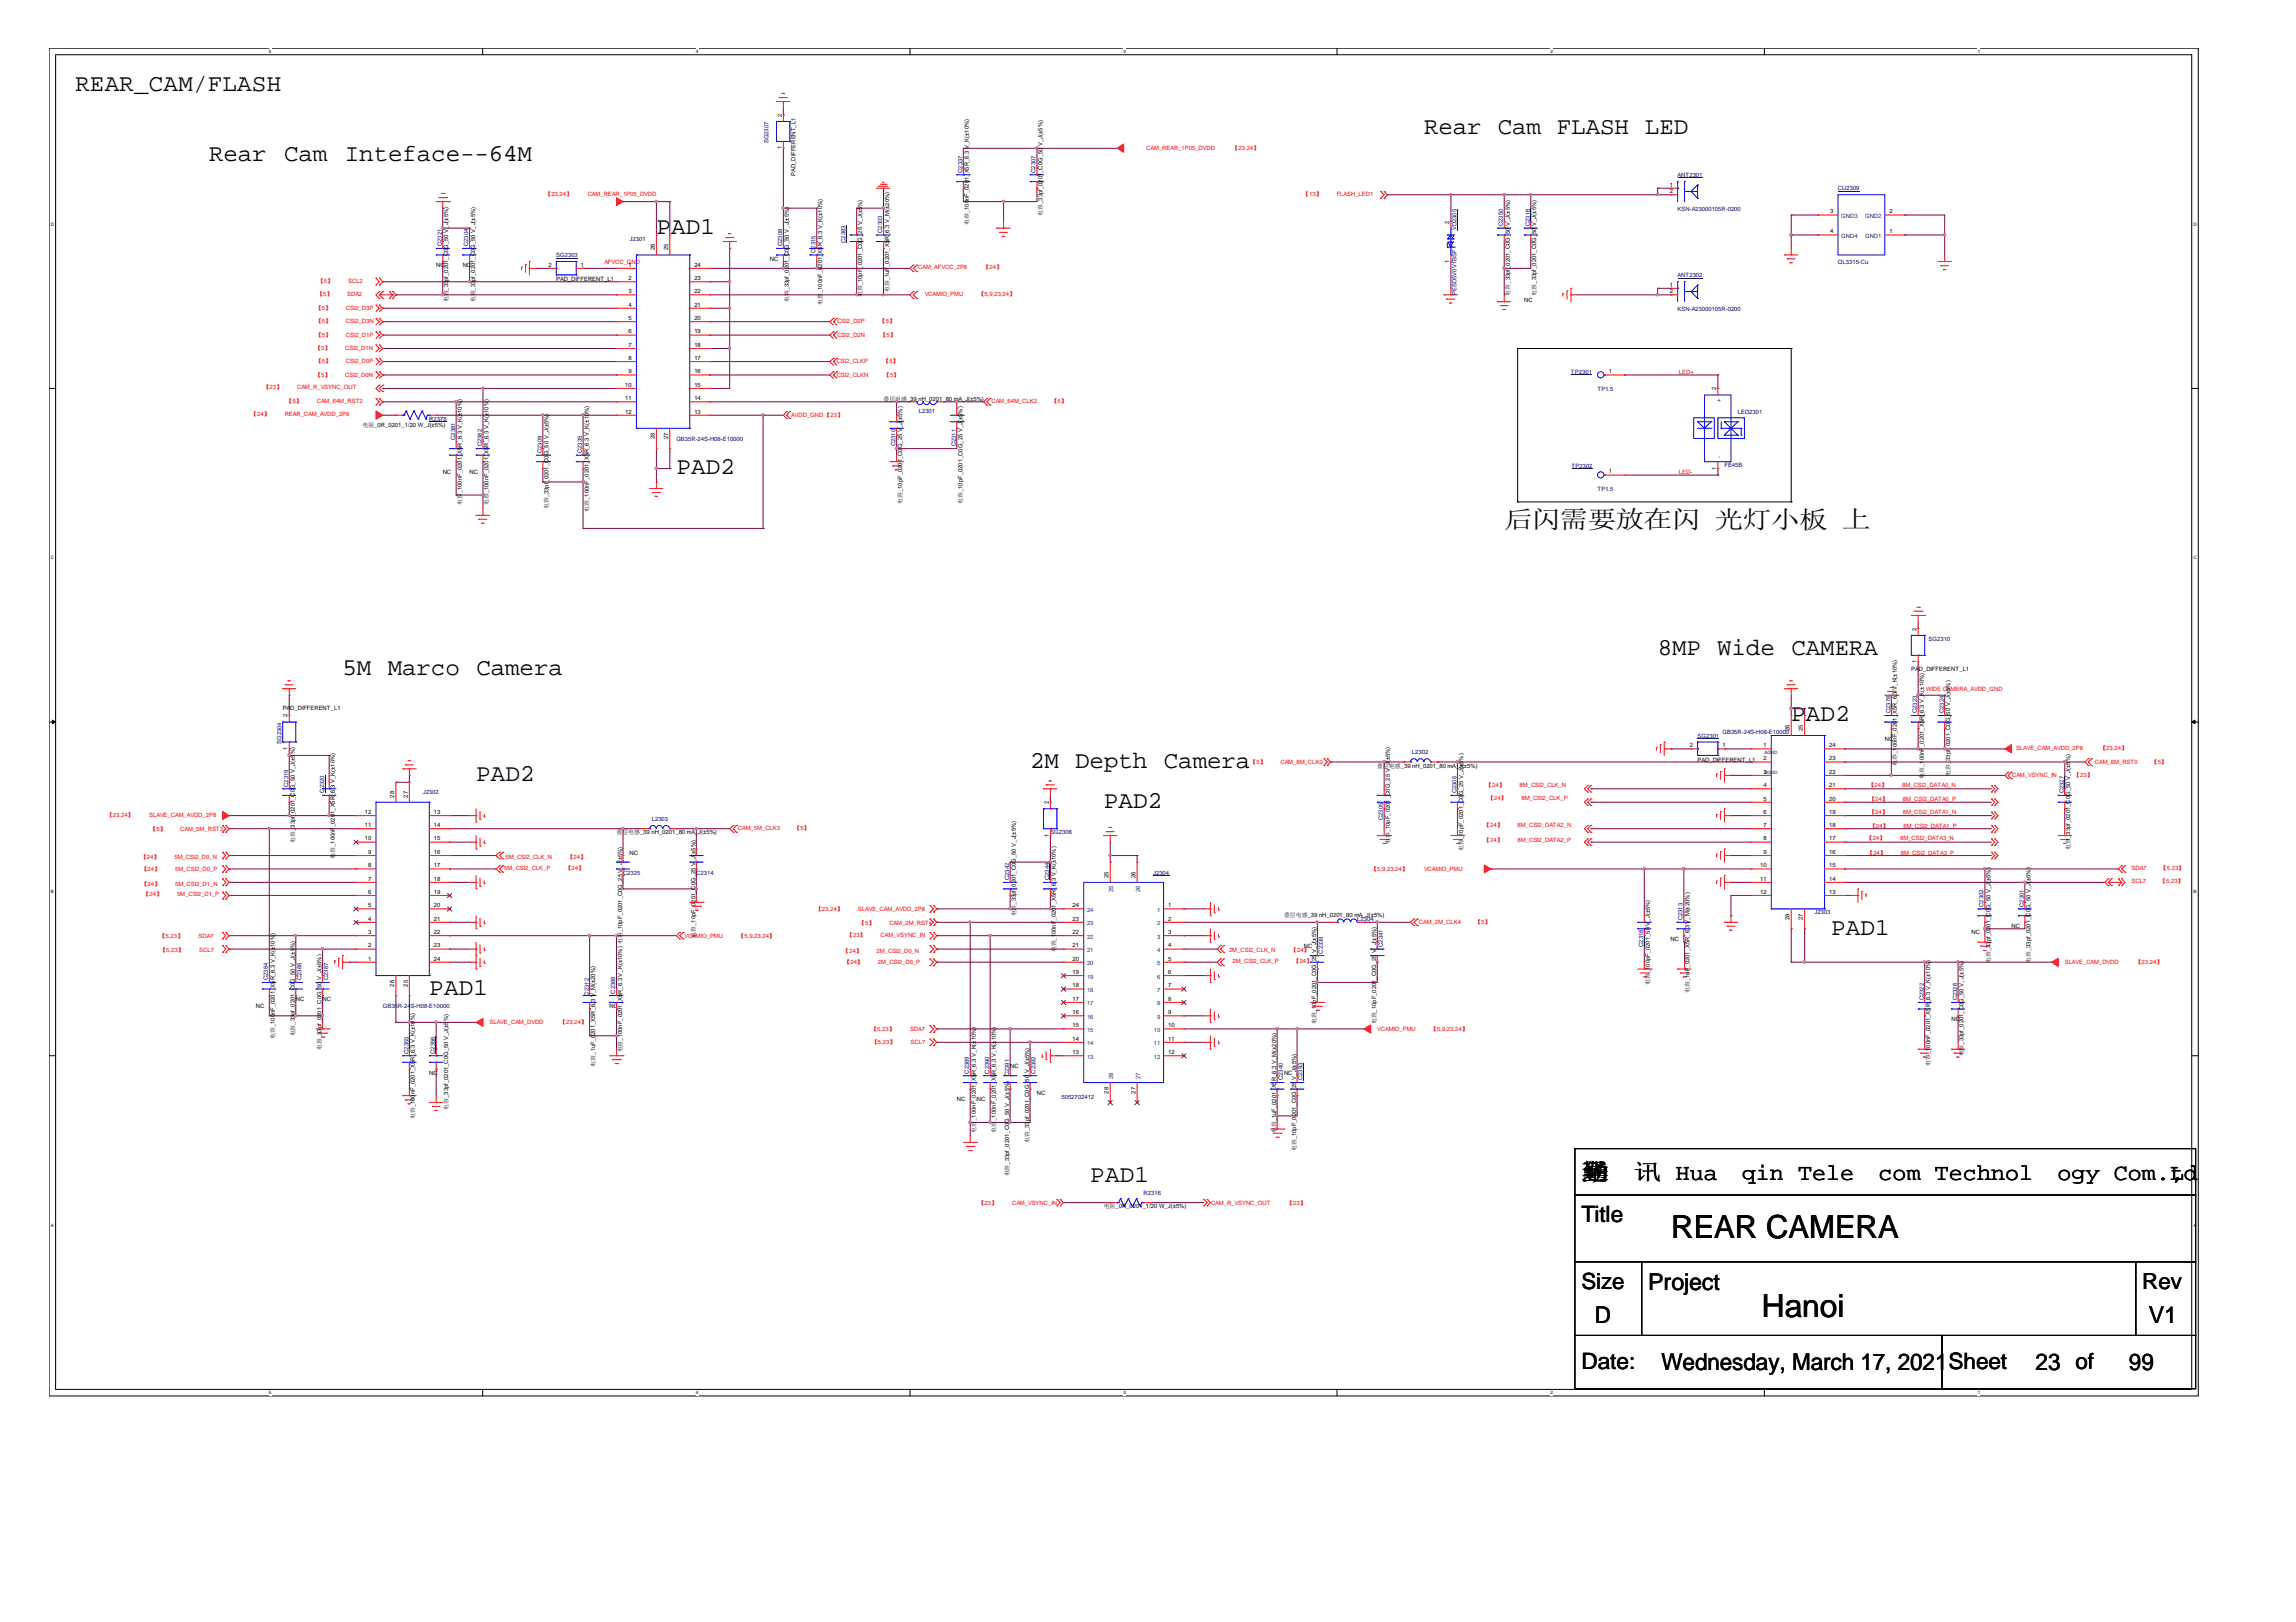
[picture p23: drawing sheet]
<svg xmlns="http://www.w3.org/2000/svg" width="297mm" height="210mm" viewBox="0 0 297 210" stroke-linecap="round" stroke-linejoin="round" font-family="sans-serif">
<defs><g id="words">
<g font-size="4.1">
<text x="216.2" y="160.2">REAR CAMERA</text>
<text x="227.9" y="170.4">Hanoi</text>
</g>
<text font-size="3.2" x="194.6" y="68.3">后闪需要放在闪 光灯小板 上</text>
<g font-size="3.1">
<text x="9.8" y="11.7">REAR_CAM/FLASH</text>
<text x="184.2" y="17.4">Rear Cam FLASH LED</text>
<text x="27.1" y="20.8">Rear</text>
<text x="36.7" y="20.8">Cam</text>
<text x="44.6" y="20.8">Inteface--64M</text>
<text x="84.9" y="30.3">PAD1</text>
<text x="87.5" y="61.4">PAD2</text>
<text x="44.3" y="87.3">5M Marco Camera</text>
<text x="214.5" y="84.7">8MP Wide CAMERA</text>
<text x="231.7" y="93.4">PAD2</text>
<text x="61.6" y="101.1">PAD2</text>
<text x="133.3" y="99.4">2M Depth Camera</text>
<text x="142.8" y="104.6">PAD2</text>
<text x="236.9" y="121">PAD1</text>
<text x="55.5" y="128.7">PAD1</text>
<text x="141.1" y="152.9">PAD1</text>
</g>
<g font-size="3">
<text x="204.6" y="152.8">华</text>
<text x="204.6" y="152.8">勤</text>
<text x="204.6" y="152.8">通</text>
<text x="211.3" y="152.8">讯 Hua</text>
<text x="225.3" y="152.8">qin Tele</text>
<text x="243" y="152.8">com Technol</text>
<text x="266.2" y="152.8">ogy Com.,</text>
<text x="266.2" y="152.8">ogy Com.L</text>
<text x="266.2" y="152.8">ogy Com.td</text>
<text x="280.8" y="152.8">,</text>
<text x="280.8" y="152.8">L</text>
<text x="280.8" y="152.8">td</text>
<text x="213.2" y="166.9">Project</text>
<text x="206.3" y="171.2">D</text>
<text x="278" y="171.2">V1</text>
<text x="215" y="177.3">Wednesday, March 17, 2021</text>
<text x="263.4" y="177.3">23 of</text>
<text x="275.4" y="177.3">99</text>
</g>
<g font-size="2.9">
<text x="204.6" y="158.2">Title</text>
<text x="204.6" y="166.8">Size</text>
<text x="277.2" y="166.8">Rev</text>
<text x="204.6" y="177.2">Date:</text>
<text x="252.1" y="177.2">Sheet</text>
</g>
<g font-size=".8">
<text x="101.1" y="15.1" transform="rotate(-90 101.1 15.1)">2</text>
<text x="101.1" y="19.3" transform="rotate(-90 101.1 19.3)">1</text>
<text x="102.9" y="22.8" transform="rotate(-90 102.9 22.8)">PAD_DIFFERENT_L1</text>
<text x="125.3" y="29.1" transform="rotate(-90 125.3 29.1)">电容_100</text>
<text x="125.3" y="25.9" transform="rotate(-90 125.3 25.9)">nF_0201_X5R_6.3 V_K(±10%)</text>
<text x="134.9" y="27.9" transform="rotate(-90 134.9 27.9)">电容_33pf_0201_C0G_50 V_J(±5%)</text>
<text x="187.5" y="28.9" transform="rotate(-90 187.5 28.9)">2</text>
<text x="216" y="25">2</text>
<text x="216" y="24.1">1</text>
<text x="236.8" y="27.6">3</text>
<text x="244.4" y="27.6">2</text>
<text x="56.4" y="34.6">NC</text>
<text x="59.9" y="34.6">NC</text>
<text x="71" y="34.5">2</text>
<text x="75.1" y="34.5">1</text>
<text x="81.3" y="34.5">1</text>
<text x="84.7" y="32.4" transform="rotate(-90 84.7 32.4)">26</text>
<text x="86.4" y="32.4" transform="rotate(-90 86.4 32.4)">25</text>
<text x="89.8" y="34.5">24</text>
<text x="99.6" y="33.7">NC</text>
<text x="187.5" y="34" transform="rotate(-90 187.5 34)">1</text>
<text x="236.8" y="30.2">4</text>
<text x="244.4" y="30.2">1</text>
<text x="58" y="39.1" transform="rotate(-90 58 39.1)">电容_33</text>
<text x="58" y="36.3" transform="rotate(-90 58 36.3)">pf_0201_C0G_50 V_J(±5%)</text>
<text x="61.5" y="39.1" transform="rotate(-90 61.5 39.1)">电容_33</text>
<text x="61.5" y="36.3" transform="rotate(-90 61.5 36.3)">pf_0201_C0G_50 V_J(±5%)</text>
<text x="72" y="36.4">PAD_DIFFERENT_L1</text>
<text x="81.3" y="36.3">2</text>
<text x="81.3" y="37.9">3</text>
<text x="81.3" y="39.7">4</text>
<text x="81.3" y="41.4">5</text>
<text x="89.8" y="41.4">20</text>
<text x="89.8" y="39.7">21</text>
<text x="89.8" y="37.9">22</text>
<text x="89.8" y="36.3">23</text>
<text x="102.1" y="39.1" transform="rotate(-90 102.1 39.1)">电容_33pf_0201_C0G_50 V_J(±5%)</text>
<text x="106.4" y="39.5" transform="rotate(-90 106.4 39.5)">电容</text>
<text x="106.4" y="37.9" transform="rotate(-90 106.4 37.9)">_100nF_0201_X5R_6.3 V_K(±10%)</text>
<text x="111.5" y="38.5" transform="rotate(-90 111.5 38.5)">电容_10pF_0201_C0G_25 V_J(±5%)</text>
<text x="115" y="37.8" transform="rotate(-90 115 37.8)">电容_1uF_0201_X5R_6.3 V_M(±20%)</text>
<text x="195.3" y="38.2" transform="rotate(-90 195.3 38.2)">电容_33pf_0201_C0G_50 V_J(±5%)</text>
<text x="197.2" y="39">NC</text>
<text x="198.8" y="38.2" transform="rotate(-90 198.8 38.2)">电容_33pf_0201_C0G_50 V_J(±5%)</text>
<text x="216" y="37.9">2</text>
<text x="216" y="37.1">1</text>
<text x="81.3" y="43.2">6</text>
<text x="81.3" y="44.9">7</text>
<text x="81.3" y="46.6">8</text>
<text x="89.8" y="46.6">17</text>
<text x="89.8" y="44.9">18</text>
<text x="89.8" y="43.2">19</text>
<text x="80.9" y="50.1">10</text>
<text x="80.9" y="51.8">11</text>
<text x="80.9" y="53.5">12</text>
<text x="81.3" y="48.3">9</text>
<text x="89.8" y="53.5">13</text>
<text x="89.8" y="51.8">14</text>
<text x="89.8" y="50.1">15</text>
<text x="89.8" y="48.3">16</text>
<text x="114.3" y="51.8">叠层电感_39 nH_0201_80 mA_J(±5%)</text>
<text x="208.2" y="48.3">1</text>
<text x="222" y="50.5" transform="rotate(-90 222 50.5)">2</text>
<text x="46.9" y="55.3">电阻_0R_0201_1/20 W_J(±5%)</text>
<text x="84.7" y="56.9" transform="rotate(-90 84.7 56.9)">28</text>
<text x="86.4" y="56.9" transform="rotate(-90 86.4 56.9)">27</text>
<text x="57.3" y="61.4">NC</text>
<text x="59.7" y="65.4" transform="rotate(-90 59.7 65.4)">电容</text>
<text x="59.7" y="63.9" transform="rotate(-90 59.7 63.9)">_100nF_0201_X5R_6.3 V_K(±10%)</text>
<text x="60.7" y="61.4">NC</text>
<text x="63.2" y="65.4" transform="rotate(-90 63.2 65.4)">电容_100nF_0201_X5R_6.3 V_K(±10%)</text>
<text x="71" y="65.9" transform="rotate(-90 71 65.9)">电容_33pf_0201_C0G_50 V_J(±5%)</text>
<text x="116.7" y="65.2" transform="rotate(-90 116.7 65.2)">电容_10pF_0201_C0G_25 V_J(±5%)</text>
<text x="124.5" y="65.2" transform="rotate(-90 124.5 65.2)">电容_10pF_0201_C0G_25 V_J(±5%)</text>
<text x="208.2" y="61.3">1</text>
<text x="222" y="60.8" transform="rotate(-90 222 60.8)">1</text>
<text x="76.2" y="66.2" transform="rotate(-90 76.2 66.2)">电容_100nF_0201_X5R_6.3 V_K(±10%)</text>
<text x="247.9" y="81.6" transform="rotate(-90 247.9 81.6)">2</text>
<text x="247.3" y="86.8">PA</text>
<text x="247.9" y="85.8" transform="rotate(-90 247.9 85.8)">1</text>
<text x="248.2" y="86.8">D_DIFFERENT_L1</text>
<text x="36.6" y="91.8">PA</text>
<text x="37.2" y="92.9" transform="rotate(-90 37.2 92.9)">2</text>
<text x="37.5" y="91.8">D_DIFFERENT_L1</text>
<text x="231.5" y="94.6" transform="rotate(-90 231.5 94.6)">26</text>
<text x="233.3" y="94.6" transform="rotate(-90 233.3 94.6)">25</text>
<text x="243.8" y="95.9">NC</text>
<text x="37.2" y="97" transform="rotate(-90 37.2 97)">1</text>
<text x="178.2" y="99.3">叠层电感_39 nH_0201_80 mA_J(±5%)</text>
<text x="179.8" y="98.4" transform="rotate(-90 179.8 98.4)">±5%)</text>
<text x="218.6" y="96.7">2</text>
<text x="219.6" y="98.6">PAD_DIFFERENT_L1</text>
<text x="222.8" y="96.7">1</text>
<text x="228.1" y="96.7">1</text>
<text x="228.1" y="98.4">2</text>
<text x="228.1" y="100.1">3DGND</text>
<text x="228.1" y="101.9">4</text>
<text x="236.6" y="101.9">21</text>
<text x="236.6" y="100.1">22</text>
<text x="236.6" y="98.4">23</text>
<text x="236.6" y="96.7">24</text>
<text x="245.4" y="99.1" transform="rotate(-90 245.4 99.1)">电容_100nF_0201_X5R_6.3 V_K(±10%)</text>
<text x="248.9" y="100.8" transform="rotate(-90 248.9 100.8)">电容_100nF_0201_X5R_6.3 V_K(±10%)</text>
<text x="252.3" y="100.4" transform="rotate(-90 252.3 100.4)">电容_33pf_0201_C0G_50 V_J(±5%)</text>
<text x="47.2" y="107">11</text>
<text x="47.2" y="105.3">12</text>
<text x="51" y="103.2" transform="rotate(-90 51 103.2)">28</text>
<text x="52.7" y="103.2" transform="rotate(-90 52.7 103.2)">27</text>
<text x="56.1" y="105.3">13</text>
<text x="56.1" y="107">14</text>
<text x="79.8" y="108">叠层电感_39 nH_0201_80 mA_J(±5%)</text>
<text x="135.7" y="104.1" transform="rotate(-90 135.7 104.1)">2</text>
<text x="228.1" y="103.6">5</text>
<text x="228.1" y="105.3">6</text>
<text x="228.1" y="107">7</text>
<text x="236.6" y="107">18</text>
<text x="236.6" y="105.3">19</text>
<text x="236.6" y="103.6">20</text>
<text x="38.1" y="109.1" transform="rotate(-90 38.1 109.1)">电容_33pf_0201_C0G_50 V_J(±5%)</text>
<text x="43.3" y="111.1" transform="rotate(-90 43.3 111.1)">电容_100nF_0201_X5R_6.3 V_K(±10%)</text>
<text x="47.2" y="108.8">10</text>
<text x="47.6" y="114">7</text>
<text x="47.6" y="112.2">8</text>
<text x="47.6" y="110.5">9</text>
<text x="56.1" y="108.8">15</text>
<text x="56.1" y="110.5">16</text>
<text x="56.1" y="112.2">17</text>
<text x="56.1" y="114">18</text>
<text x="81.4" y="110.6">NC</text>
<text x="135.7" y="108.3" transform="rotate(-90 135.7 108.3)">1</text>
<text x="143.4" y="113.6" transform="rotate(-90 143.4 113.6)">25</text>
<text x="146.9" y="113.6" transform="rotate(-90 146.9 113.6)">26</text>
<text x="179.8" y="109.2" transform="rotate(-90 179.8 109.2)">电容_10pF_0201_C0G_25 V_J(</text>
<text x="189.3" y="110.1" transform="rotate(-90 189.3 110.1)">电容_10pF_0201_C0G_25 V_J(±5%)</text>
<text x="227.7" y="112.2">10</text>
<text x="227.7" y="114">11</text>
<text x="228.1" y="108.8">8</text>
<text x="228.1" y="110.5">9</text>
<text x="236.6" y="114">14</text>
<text x="236.6" y="112.2">15</text>
<text x="236.6" y="110.5">16</text>
<text x="236.6" y="108.8">17</text>
<text x="267.8" y="110" transform="rotate(-90 267.8 110)">电容_33pf_0201_C0G_50 V_J(±5%)</text>
<text x="47.6" y="119.1">4</text>
<text x="47.6" y="117.4">5</text>
<text x="47.6" y="115.7">6</text>
<text x="56.1" y="115.7">19</text>
<text x="56.1" y="117.4">20</text>
<text x="56.1" y="119.1">21</text>
<text x="131.4" y="118.6" transform="rotate(-90 131.4 118.6)">电容_33pf_0201_C0G_50 V_J(±5%)</text>
<text x="138.8" y="117.4">24</text>
<text x="138.8" y="119.1">23</text>
<text x="151.1" y="117.4">1</text>
<text x="151.1" y="119.1">2</text>
<text x="166.1" y="118.7">叠层电感_39 nH_0201_80 mA_J(±5%)</text>
<text x="227.7" y="115.7">12</text>
<text x="231.5" y="119.1" transform="rotate(-90 231.5 119.1)">28</text>
<text x="233.3" y="119.1" transform="rotate(-90 233.3 119.1)">27</text>
<text x="236.6" y="115.7">13</text>
<text x="257.5" y="114" transform="rotate(-90 257.5 114)">±5%)</text>
<text x="262.7" y="114" transform="rotate(-90 262.7 114)">±5%)</text>
<text x="47.6" y="124.3">1</text>
<text x="47.6" y="122.6">2</text>
<text x="47.6" y="120.9">3</text>
<text x="56.1" y="120.9">22</text>
<text x="56.1" y="122.6">23</text>
<text x="56.1" y="124.3">24</text>
<text x="90" y="121.3" transform="rotate(-90 90 121.3)">电容_10pF_0201_C0G_25 V_J(±5%)</text>
<text x="136.6" y="123.2" transform="rotate(-90 136.6 123.2)">电容_100nF_0201_X5R_6.3 V_K(±10%)</text>
<text x="138.8" y="120.9">22</text>
<text x="138.8" y="122.6">21</text>
<text x="138.8" y="124.3">20</text>
<text x="151.1" y="120.9">3</text>
<text x="151.1" y="122.6">4</text>
<text x="151.1" y="124.3">5</text>
<text x="168.7" y="122.7">NC</text>
<text x="216.1" y="121.8">NC</text>
<text x="255.1" y="120.9">NC</text>
<text x="257.5" y="124.6" transform="rotate(-90 257.5 124.6)">电容_33pf_0201_C0G_50 V_J(</text>
<text x="260.2" y="120.1">NC</text>
<text x="262.7" y="124.6" transform="rotate(-90 262.7 124.6)">电容_33pf_0201_C0G_50 V_J(</text>
<text x="33.1" y="130.4">NC</text>
<text x="35.6" y="131.2" transform="rotate(-90 35.6 131.2)">nF_0201_X5R_6.3 V_K(±10%)</text>
<text x="38.1" y="131.3" transform="rotate(-90 38.1 131.3)">pf_0201_C0G_50 V_J(±5%)</text>
<text x="38.3" y="129.6">NC</text>
<text x="41.7" y="129.6">NC</text>
<text x="51" y="127.7" transform="rotate(-90 51 127.7)">26</text>
<text x="52.7" y="127.7" transform="rotate(-90 52.7 127.7)">25</text>
<text x="78.9" y="130.4">NC</text>
<text x="138.8" y="126">19</text>
<text x="138.8" y="127.8">18</text>
<text x="138.8" y="129.5">17</text>
<text x="138.8" y="131.2">16</text>
<text x="151.1" y="126">6</text>
<text x="151.1" y="127.8">7</text>
<text x="151.1" y="129.5">8</text>
<text x="151.1" y="131.2">9</text>
<text x="213.4" y="127.5" transform="rotate(-90 213.4 127.5)">电容_100pF_0201_50 V_J(±5%)</text>
<text x="218.6" y="128.5" transform="rotate(-90 218.6 128.5)">电容_1uF_0201_X5R_6.3 V_M(±20%)</text>
<text x="35.6" y="134.5" transform="rotate(-90 35.6 134.5)">电容_100</text>
<text x="38.1" y="134.1" transform="rotate(-90 38.1 134.1)">电容_33</text>
<text x="41.6" y="135.9" transform="rotate(-90 41.6 135.9)">电容_33pf_0201_C0G_50 V_J(±5%)</text>
<text x="80.5" y="136.2" transform="rotate(-90 80.5 136.2)">电容_100nF_0201_X5R_6.3 V_K(±10%) 电容_10pF_0201_C0G_25 V_J(±5%)</text>
<text x="138.8" y="132.9">15</text>
<text x="138.8" y="134.7">14</text>
<text x="138.8" y="136.4">13</text>
<text x="151.1" y="132.9">10</text>
<text x="151.1" y="134.7">11</text>
<text x="151.1" y="136.4">12</text>
<text x="170.3" y="132.6" transform="rotate(-90 170.3 132.6)">电容_10pF_0201_C0G_25 V_J(±5%)</text>
<text x="178.1" y="132.6" transform="rotate(-90 178.1 132.6)">电容_10pF_0201_C0G_25 V_J(±5%)</text>
<text x="249.7" y="137.9" transform="rotate(-90 249.7 137.9)">电容_100nF_0201_X5R_6.3 V_K(±10%)</text>
<text x="252.5" y="132.2">NC</text>
<text x="254" y="136.7" transform="rotate(-90 254 136.7)">电容_33pf_0201_C0G_50 V_J(±5%)</text>
<text x="55.5" y="139.1">NC</text>
<text x="58" y="143.6" transform="rotate(-90 58 143.6)">电容_33pf_0201_C0G_50 V_J(±5%)</text>
<text x="77" y="138" transform="rotate(-90 77 138)">电容_1uF_0201_X5R_6.3 V_M(±20%)</text>
<text x="123.8" y="142.5">NC</text>
<text x="126.4" y="142.5">NC</text>
<text x="130.7" y="138.2">NC</text>
<text x="134.2" y="141.7">NC</text>
<text x="143.4" y="141.5" transform="rotate(-90 143.4 141.5)">28</text>
<text x="146.9" y="141.5" transform="rotate(-90 146.9 141.5)">27</text>
<text x="166.1" y="139.1">NC</text>
<text x="53.7" y="144.8" transform="rotate(-90 53.7 144.8)">电容_100nF_0201_X5R_6.3 V_K(±10%)</text>
<text x="126.2" y="146.6" transform="rotate(-90 126.2 146.6)">电容</text>
<text x="126.2" y="145" transform="rotate(-90 126.2 145)">_100nF_0201_X5R_6.3 V_K(±10%)</text>
<text x="128.8" y="146.6" transform="rotate(-90 128.8 146.6)">电容</text>
<text x="128.8" y="145" transform="rotate(-90 128.8 145)">_100nF_0201_X5R_6.3 V_K(±10%)</text>
<text x="133.1" y="147.9" transform="rotate(-90 133.1 147.9)">电容_33</text>
<text x="133.1" y="145.1" transform="rotate(-90 133.1 145.1)">pf_0201_C0G_50 V_J(±5%)</text>
<text x="165.1" y="146.7" transform="rotate(-90 165.1 146.7)">电容_1uF_0201_X5R_6.3 V_M(±20%)</text>
<text x="167.7" y="149" transform="rotate(-90 167.7 149)">电容_10pF_0201_C0G_25 V_J(±5%)</text>
<text x="130.6" y="152.2" transform="rotate(-90 130.6 152.2)">电容_33pf_0201_C0G_50 V_J(±5%)</text>
<text x="142.8" y="156.4">电阻_0R_0201_1/20 W_J(±5%)</text>
</g>
<g font-size=".8" fill="#000080">
<text x="99.4" y="18.6" transform="rotate(-90 99.4 18.6)">SG2307</text>
<text x="124.5" y="22.4" transform="rotate(-90 124.5 22.4)">C2337</text>
<text x="134" y="22.4" transform="rotate(-90 134 22.4)">C2307</text>
<text x="217" y="22.9">ANT2301</text>
<text x="188.4" y="29.8" transform="rotate(-90 188.4 29.8)">VD2305</text>
<text x="194.4" y="29.3" transform="rotate(-90 194.4 29.3)">C2350</text>
<text x="197.9" y="29.3" transform="rotate(-90 197.9 29.3)">C2316</text>
<text x="217" y="27.3">KSN-A23000105R-0200</text>
<text x="237.8" y="24.7">CU2309</text>
<text x="57.1" y="31.8" transform="rotate(-90 57.1 31.8)">C2321</text>
<text x="60.6" y="31.8" transform="rotate(-90 60.6 31.8)">C2304</text>
<text x="72" y="33.3">SG2303</text>
<text x="81.4" y="31.1">J2301</text>
<text x="101.2" y="31.8" transform="rotate(-90 101.2 31.8)">C2308</text>
<text x="105.5" y="32.7" transform="rotate(-90 105.5 32.7)">C2315</text>
<text x="109.4" y="31.4" transform="rotate(-90 109.4 31.4)">C2383</text>
<text x="114.1" y="30.2" transform="rotate(-90 114.1 30.2)">C2303</text>
<text x="217" y="35.9">ANT2302</text>
<text x="237.8" y="34.2">QL3315-Cu</text>
<text x="188.4" y="38.2" transform="rotate(-90 188.4 38.2)">PESD5V0V1BSF</text>
<text x="217" y="40.3">KSN-A23000105R-0200</text>
<text x="118.9" y="53.4">L2301</text>
<text x="203.2" y="48.4">TP2301</text>
<text x="206.7" y="50.6">TP1.5</text>
<text x="224.8" y="53.6">LED2301</text>
<text x="55.5" y="54.5">R2378</text>
<text x="58.9" y="56.9" transform="rotate(-90 58.9 56.9)">C2381</text>
<text x="62.3" y="57.8" transform="rotate(-90 62.3 57.8)">C2382</text>
<text x="70.1" y="58.6" transform="rotate(-90 70.1 58.6)">C2309</text>
<text x="75.3" y="58.6" transform="rotate(-90 75.3 58.6)">C2335</text>
<text x="87.5" y="57">GB35R-24S-H08-E10000</text>
<text x="115.9" y="57.8" transform="rotate(-90 115.9 57.8)">C2310</text>
<text x="123.7" y="57.8" transform="rotate(-90 123.7 57.8)">C2311</text>
<text x="203.3" y="60.6">TP2302</text>
<text x="206.7" y="63.6">TP1.5</text>
<text x="223.1" y="60.5">FE45B</text>
<text x="249.5" y="82.9">SG2310</text>
<text x="219.6" y="95.5">SG2301</text>
<text x="222.8" y="95">GB35R-24S-H08-E10000</text>
<text x="244.6" y="92.3" transform="rotate(-90 244.6 92.3)">C2378</text>
<text x="248" y="92.3" transform="rotate(-90 248 92.3)">C2323</text>
<text x="251.5" y="92.3" transform="rotate(-90 251.5 92.3)">C2324</text>
<text x="36.4" y="96.3" transform="rotate(-90 36.4 96.3)">SG2304</text>
<text x="37.3" y="101.8" transform="rotate(-90 37.3 101.8)">C2319</text>
<text x="182.7" y="97.6">L2302</text>
<text x="42" y="102.6" transform="rotate(-90 42 102.6)">C2320</text>
<text x="54.7" y="102.8">J2302</text>
<text x="84.3" y="106.3">L2303</text>
<text x="135.9" y="108">SG2306</text>
<text x="178.9" y="106.1" transform="rotate(-90 178.9 106.1)">C2305</text>
<text x="188.4" y="102.7" transform="rotate(-90 188.4 102.7)">C2306</text>
<text x="267" y="102.7" transform="rotate(-90 267 102.7)">C2327</text>
<text x="80.6" y="113.2">C2325</text>
<text x="90.1" y="113.2">C2314</text>
<text x="130.6" y="113.9" transform="rotate(-90 130.6 113.9)">C2342</text>
<text x="135.7" y="113.9" transform="rotate(-90 135.7 113.9)">C2344</text>
<text x="149.2" y="113.3">J2304</text>
<text x="175.6" y="119.2">L2304</text>
<text x="217.7" y="119.1" transform="rotate(-90 217.7 119.1)">C2313</text>
<text x="234.7" y="118.3">J2303</text>
<text x="256.6" y="117.4" transform="rotate(-90 256.6 117.4)">C2302</text>
<text x="261.8" y="117.4" transform="rotate(-90 261.8 117.4)">C2301</text>
<text x="171.2" y="123.4" transform="rotate(-90 171.2 123.4)">C2339</text>
<text x="178.9" y="122.5" transform="rotate(-90 178.9 122.5)">C2341</text>
<text x="212.6" y="122.5" transform="rotate(-90 212.6 122.5)">C2318</text>
<text x="34.7" y="126.8" transform="rotate(-90 34.7 126.8)">C2384</text>
<text x="39" y="126.8" transform="rotate(-90 39 126.8)">C2386</text>
<text x="42.5" y="126.8" transform="rotate(-90 42.5 126.8)">C2387</text>
<text x="49.5" y="130.4">GB35R-24S-H08-E10000</text>
<text x="76.2" y="128.8" transform="rotate(-90 76.2 128.8)">C2312</text>
<text x="79.6" y="128.6" transform="rotate(-90 79.6 128.6)">C2388</text>
<text x="248.9" y="129.5" transform="rotate(-90 248.9 129.5)">C2322</text>
<text x="253.2" y="129.5" transform="rotate(-90 253.2 129.5)">C2326</text>
<text x="52.8" y="136.4" transform="rotate(-90 52.8 136.4)">C2355</text>
<text x="56.3" y="136.4" transform="rotate(-90 56.3 136.4)">C2356</text>
<text x="125.3" y="139" transform="rotate(-90 125.3 139)">C2389</text>
<text x="128" y="139" transform="rotate(-90 128 139)">C2390</text>
<text x="130.6" y="139.3" transform="rotate(-90 130.6 139.3)">C2391</text>
<text x="134" y="139" transform="rotate(-90 134 139)">C2392</text>
<text x="137.3" y="142.2">5052702412</text>
<text x="165.9" y="139.8" transform="rotate(-90 165.9 139.8)">C2340</text>
<text x="168.5" y="139.8" transform="rotate(-90 168.5 139.8)">C2393</text>
<text x="148" y="154.6">R2316</text>
</g>
<g font-size=".8" fill="#f00">
<text x="148.3" y="19.4">CAM_REAR_1P05_DVDD</text>
<text x="159.5" y="19.4">【23,24】</text>
<text x="70.6" y="25.4">【23,24】</text>
<text x="76" y="25.4">CAM_REAR_1P05_DVDD</text>
<text x="168.6" y="25.4">【13】</text>
<text x="172.9" y="25.4">FLASH_LED1</text>
<text x="78.2" y="34.1">AFVCC_GND</text>
<text x="118.8" y="34.9">CAM_AFVCC_2P8</text>
<text x="127.3" y="34.9">【24】</text>
<text x="40.9" y="41.8">【5】</text>
<text x="40.9" y="40.1">【5】</text>
<text x="41.1" y="38.4">【5】</text>
<text x="41.1" y="36.6">【5】</text>
<text x="44.7" y="41.8">CSI2_D3N</text>
<text x="44.7" y="40.1">CSI2_D3P</text>
<text x="44.9" y="38.4">SDA2</text>
<text x="45" y="36.6">SCL2</text>
<text x="108.3" y="41.8">CSI2_D2P</text>
<text x="113.8" y="41.8">【5】</text>
<text x="119.6" y="38.3">VCAMIO_PMU</text>
<text x="126.6" y="38.3">【5,9,23,24】</text>
<text x="40.8" y="45.3">【5】</text>
<text x="40.9" y="47">【5】</text>
<text x="40.9" y="43.6">【5】</text>
<text x="44.7" y="45.3">CSI2_D1N</text>
<text x="44.7" y="47">CSI2_D0P</text>
<text x="44.7" y="43.6">CSI2_D1P</text>
<text x="108.2" y="47">CSI2_CLKP</text>
<text x="108.3" y="43.6">CSI2_D2N</text>
<text x="113.9" y="43.6">【5】</text>
<text x="114.3" y="47">【5】</text>
<text x="32.5" y="53.8">【24】</text>
<text x="34.1" y="50.4">【23】</text>
<text x="36.8" y="53.8">REAR_CAM_AVDD_2P8</text>
<text x="37.1" y="52.1">【5】</text>
<text x="38.4" y="50.4">CAM_R_VSYNC_OUT</text>
<text x="40.8" y="48.7">【5】</text>
<text x="41" y="52.1">CAM_64M_RST2</text>
<text x="44.7" y="48.7">CSI2_D0N</text>
<text x="102.4" y="53.9">AVDD_GND 【23】</text>
<text x="108.2" y="48.7">CSI2_CLKN</text>
<text x="114.4" y="48.7">【5】</text>
<text x="128.3" y="52.2">CAM_64M_CLK2</text>
<text x="136.1" y="52.2">【5】</text>
<text x="217.2" y="48.4">LED+</text>
<text x="217.2" y="61.3">LED-</text>
<text x="249.2" y="89.4">WIDE CAMERA_AVDD_GND</text>
<text x="161.8" y="98.8">【5】</text>
<text x="165.7" y="98.8">CAM_8M_CLK0</text>
<text x="192.3" y="101.9">【24】</text>
<text x="196.6" y="101.9">8M_CSI2_CLK_N</text>
<text x="241.8" y="101.9">【24】</text>
<text x="246.1" y="101.9">8M_CSI2_DATA0_N</text>
<text x="260.3" y="100.6">CAM_VSYNC_IN</text>
<text x="260.8" y="97.1">SLAVE_CAM_AVDD_2P8</text>
<text x="268.4" y="100.6">【23】</text>
<text x="271" y="98.8">CAM_8M_RST0</text>
<text x="271.7" y="97.1">【23,24】</text>
<text x="278.4" y="98.8">【5】</text>
<text x="13.8" y="105.7">【23,24】</text>
<text x="19.3" y="105.7">SLAVE_CAM_AVDD_2P8</text>
<text x="19.5" y="107.5">【5】</text>
<text x="23.3" y="107.5">CAM_5M_RST3</text>
<text x="95.5" y="107.5">CAM_5M_CLK3</text>
<text x="102.8" y="107.5">【5】</text>
<text x="192" y="107">【24】</text>
<text x="192.5" y="103.6">【24】</text>
<text x="196.3" y="107">8M_CSI2_DATA2_N</text>
<text x="196.8" y="103.6">8M_CSI2_CLK_P</text>
<text x="241.9" y="103.6">【24】</text>
<text x="241.9" y="105.3">【24】</text>
<text x="241.9" y="107.1">【24】</text>
<text x="246.2" y="103.6">8M_CSI2_DATA0_P</text>
<text x="246.2" y="105.3">8M_CSI2_DATA1_N</text>
<text x="246.3" y="107.1">8M_CSI2_DATA1_P</text>
<text x="18.2" y="111.2">【24】</text>
<text x="18.3" y="112.7">【24】</text>
<text x="22.6" y="111.2">5M_CSI2_D0_N</text>
<text x="22.6" y="112.7">5M_CSI2_D0_P</text>
<text x="65.2" y="112.6">5M_CSI2_CLK_P</text>
<text x="65.4" y="111.2">5M_CSI2_CLK_N</text>
<text x="73.2" y="112.6">【24】</text>
<text x="73.4" y="111.2">【24】</text>
<text x="177.4" y="112.7">【5,9,23,24】</text>
<text x="184.2" y="112.7">VCAMIO_PMU</text>
<text x="192" y="108.9">【24】</text>
<text x="196.3" y="108.9">8M_CSI2_DATA2_P</text>
<text x="241.5" y="108.8">【24】</text>
<text x="241.6" y="110.6">【24】</text>
<text x="245.8" y="108.8">8M_CSI2_DATA3_N</text>
<text x="245.9" y="110.6">8M_CSI2_DATA3_P</text>
<text x="275.8" y="112.6">SDA7</text>
<text x="279.6" y="112.6">【5,23】</text>
<text x="18.3" y="114.6">【24】</text>
<text x="18.6" y="116">【24】</text>
<text x="22.6" y="114.6">5M_CSI2_D1_N</text>
<text x="22.9" y="116">5M_CSI2_D1_P</text>
<text x="105.6" y="117.9">【23,24】</text>
<text x="111" y="117.9">SLAVE_CAM_AVDD_2P8</text>
<text x="111.2" y="119.6">【5】</text>
<text x="115.1" y="119.6">CAM_2M_RST4</text>
<text x="183.6" y="119.6">CAM_2M_CLK4</text>
<text x="190.9" y="119.6">【5】</text>
<text x="275.8" y="114.3">SCL7</text>
<text x="279.5" y="114.3">【5,23】</text>
<text x="20.7" y="121.4">【5,23】</text>
<text x="20.7" y="123.2">【5,23】</text>
<text x="25.7" y="121.4">SDA7</text>
<text x="25.8" y="123.2">SCL7</text>
<text x="88.6" y="121.4">VCAMIO_PMU</text>
<text x="95.5" y="121.4">【5,9,23,24】</text>
<text x="109.1" y="123.4">【24】</text>
<text x="109.3" y="124.7">【24】</text>
<text x="109.6" y="121.3">【23】</text>
<text x="113.4" y="123.4">2M_CSI2_D0_N</text>
<text x="113.6" y="124.7">2M_CSI2_D0_P</text>
<text x="113.9" y="121.3">CAM_VSYNC_IN</text>
<text x="159" y="123.2">2M_CSI2_CLK_N</text>
<text x="159.5" y="124.6">2M_CSI2_CLK_P</text>
<text x="167" y="123.2">【24】</text>
<text x="167.4" y="124.6">【24】</text>
<text x="267.1" y="124.7">SLAVE_CAM_DVDD</text>
<text x="276.3" y="124.7">【23,24】</text>
<text x="63.3" y="132.5">SLAVE_CAM_DVDD</text>
<text x="72.5" y="132.5">【23,24】</text>
<text x="112.7" y="133.4">【5,23】</text>
<text x="112.8" y="135.1">【5,23】</text>
<text x="117.7" y="133.4">SDA7</text>
<text x="117.8" y="135.1">SCL7</text>
<text x="178.2" y="133.4">VCAMIO_PMU</text>
<text x="185.2" y="133.4">【5,9,23,24】</text>
<text x="126.6" y="155.9">【23】</text>
<text x="130.9" y="155.9">CAM_VSYNC_IN</text>
<text x="156.7" y="155.9">CAM_R_VSYNC_OUT</text>
<text x="166.5" y="155.9">【23】</text>
</g>
<g font-size=".8" fill="#004080">
<text x="238.2" y="28.2">GND3</text>
<text x="241.3" y="28.2">GND2</text>
<text x="238.2" y="30.8">GND4</text>
<text x="241.3" y="30.8">GND1</text>
<text x="222.6" y="52" transform="rotate(-90 222.6 52)">+</text>
<text x="222.6" y="59.3" transform="rotate(-90 222.6 59.3)">-</text>
<text x="140.6" y="118">24</text>
<text x="140.6" y="119.7">23</text>
<text x="144" y="115.5" transform="rotate(-90 144 115.5)">25</text>
<text x="147.5" y="115.5" transform="rotate(-90 147.5 115.5)">26</text>
<text x="149.7" y="118">1</text>
<text x="149.7" y="119.7">2</text>
<text x="140.6" y="121.5">22</text>
<text x="140.6" y="123.2">21</text>
<text x="140.6" y="124.9">20</text>
<text x="149.7" y="121.5">3</text>
<text x="149.7" y="123.2">4</text>
<text x="149.7" y="124.9">5</text>
<text x="140.6" y="126.6">19</text>
<text x="140.6" y="128.4">18</text>
<text x="140.6" y="130.1">17</text>
<text x="140.6" y="131.8">16</text>
<text x="149.7" y="126.6">6</text>
<text x="149.7" y="128.4">7</text>
<text x="149.7" y="130.1">8</text>
<text x="149.7" y="131.8">9</text>
<text x="140.6" y="133.5">15</text>
<text x="140.6" y="135.3">14</text>
<text x="140.6" y="137">13</text>
<text x="149.3" y="133.5">10</text>
<text x="149.3" y="135.3">11</text>
<text x="149.3" y="137">12</text>
<text x="144" y="139.7" transform="rotate(-90 144 139.7)">28</text>
<text x="147.5" y="139.7" transform="rotate(-90 147.5 139.7)">27</text>
</g>
<text font-size=".7" x="228.3" y="97.6">AGND</text>
<g font-size=".6">
<text x="34.8" y="6.9">5</text>
<text x="90" y="6.9">4</text>
<text x="145.3" y="6.9">3</text>
<text x="200.6" y="6.9">2</text>
<text x="255.9" y="6.9">1</text>
<text x="6.6" y="29.2">D</text>
<text x="283.8" y="29.2">D</text>
<text x="6.6" y="72.4">C</text>
<text x="283.8" y="72.4">C</text>
<text x="6.6" y="115.6">B</text>
<text x="283.8" y="115.6">B</text>
<text x="6.6" y="158.8">A</text>
<text x="283.8" y="158.8">A</text>
<text x="34.8" y="180.4">5</text>
<text x="90" y="180.4">4</text>
<text x="145.3" y="180.4">3</text>
<text x="200.6" y="180.4">2</text>
<text x="255.9" y="180.4">1</text>
</g>
</g></defs>
<path d="M6.3 6.2h278.1v174.4l-278 .1zM7.2 7.1h276.3v172.7h-276.3z" fill="none" stroke="#000" stroke-width=".13"/>
<g fill="#fff">
<path d="M34.8 6.3h.3v.7h-.3z"/>
<path d="M34.8 179.9h.3v.7h-.3z"/>
</g>
<path d="M62.4 6.2v.9M62.4 179.8v.9" fill="none" stroke="#000" stroke-width=".13"/>
<g fill="#fff">
<path d="M90 6.3h.3v.7h-.3z"/>
<path d="M90 179.9h.3v.7h-.3z"/>
</g>
<path d="M117.7 6.2v.9M117.7 179.8v.9" fill="none" stroke="#000" stroke-width=".13"/>
<g fill="#fff">
<path d="M145.3 6.3h.3v.7h-.3z"/>
<path d="M145.3 179.9h.3v.7h-.3z"/>
</g>
<path d="M173 6.2v.9M173 179.8v.9" fill="none" stroke="#000" stroke-width=".13"/>
<g fill="#fff">
<path d="M200.6 6.3h.3v.7h-.3z"/>
<path d="M200.6 179.9h.3v.7h-.3z"/>
</g>
<path d="M228.3 6.2v.9M228.3 179.8v.9" fill="none" stroke="#000" stroke-width=".13"/>
<g fill="#fff">
<path d="M255.9 6.3h.3v.7h-.3z"/>
<path d="M255.9 179.9h.3v.7h-.3z"/>
<path d="M6.6 28.7h.3v.7h-.3z"/>
<path d="M283.8 28.7h.3v.7h-.3z"/>
<path d="M6.6 71.9h.3v.6h-.3z"/>
<path d="M283.8 71.9h.3v.6h-.3z"/>
</g>
<path d="M6.4 50.3h.8M283.6 50.3h.8" fill="none" stroke="#000" stroke-width=".13"/>
<g fill="#fff">
<path d="M6.6 115h.3v.7h-.3z"/>
<path d="M283.8 115h.3v.7h-.3z"/>
</g>
<path d="M6.4 93.4h.8M283.6 93.4h.8" fill="none" stroke="#000" stroke-width=".13"/>
<g fill="#000" stroke="#000" stroke-width=".13">
<path d="M6.8 93.2l.4 .2-.4 .3z" fill-rule="evenodd"/>
<path d="M283.5 93.4l.5-.2v.5z" fill-rule="evenodd"/>
</g>
<g fill="#fff">
<path d="M6.6 158.2h.3v.7h-.3z"/>
<path d="M283.8 158.2h.3v.7h-.3z"/>
</g>
<g fill="none" stroke="#000" stroke-width=".13">
<path d="M196.3 45.1h.1M196.3 45.1h35.4M196.3 45.1v19.9M231.7 45.1h.1M231.7 45.1v19.9M196.3 65h.1M196.3 65h35.4M231.7 65h.1M6.4 136.6h.8M283.6 136.6h.8M203.8 154.7h80.3v8.6h-80.3zM203.8 148.6h80.3v6.1h-80.3z"/>
<path d="M203.8 163.3h8.6v9.5h-8.6zM203.8 172.8h47.4v6.9h-47.4zM212.4 163.3h63.9v9.5h-63.9zM251.2 172.8h32.9v6.9h-32.9zM276.3 163.3h7.8v9.5h-7.8z"/>
</g>
<g fill="none" stroke="#800040" stroke-width=".13">
<path d="M101.3 14.9h.1M101.3 14v.9M101.3 19.2v12.1M124.6 19.2h.1M124.6 19.2h19.9M124.6 19.2v2.6M134.2 19.2h.1M134.2 19.2v2.6M49.5 36.5h.1M49.5 39.9h.1M49.5 39.9h30.3M49.5 36.5h30.3"/>
<path d="M51.2 38.2h.1M51.2 38.2h28.6M57.3 29.5h3.4M57.3 26.9h.1M57.3 29.5h.1M57.3 33.8h.1M57.3 26.9v4.4M57.3 33.8v4.4M60.7 29.5h.1M60.7 33.8h.1M60.7 36.5h.1M60.7 29.5v1.8"/>
<path d="M60.7 33.8v2.7M69.4 34.7h.1M69.4 34.7h1.7M75.4 34.7h.1M75.4 34.7h4.4M79.8 38.2h.1M80.6 26.1h.1M80.6 26.1h6.1M84.9 26.1h.1M84.9 26.1v4.3M86.7 26.1h.1M86.7 26.1v4.3"/>
<path d="M91.8 36.5h.1M91.8 39.9h.1M91.8 34.7h25.9M91.8 38.2h25.9M91.8 36.5h2.6M91.8 39.9h2.6M94.4 32.1h.1M94.4 36.5h.1M94.4 39.9h.1M94.4 32.1v18.2h-2.6M101.3 26.9h4.4M101.3 26.9h.1"/>
<path d="M101.3 31.3h.1M101.3 33.8h.1M101.3 34.7h.1M101.3 33.8v.9M105.7 26.9h.1M105.7 33.8h.1M105.7 34.7h.1M105.7 26.9v4.4M105.7 33.8v.9M110.8 26.9h.1M110.8 32.1h.1M110.8 38.2h.1"/>
<path d="M110.8 26.9h3.5M110.8 26.9v2.6M110.8 32.1v6.1M114.3 24.4h.1M114.3 26.9h.1M114.3 32.1h.1M114.3 38.2h.1M114.3 24.4v5.1M114.3 32.1v6.1M124.6 24.4h.1M124.6 26.1h.1M124.6 24.4v1.7"/>
<path d="M129.8 26.1h.1M129.8 26.1v2.6M134.2 24.4h.1M134.2 24.4v1.7h-9.6M179.5 25.2h.1M179.5 25.2h36.7M187.7 25.2h.1M187.7 33.8h.1M187.7 25.2v3.5M187.7 33.8v3.5M194.6 25.2h.1M194.6 34.7h.1"/>
<path d="M194.6 38.2h.1M194.6 25.2v3.5M194.6 31.3v6.9M198 25.2h.1M198 31.3h.1M198 31.3v3.4h-3.4M198 25.2v3.5M204.1 38.2h12.1M214.5 38.2h.1M214.5 24.4h.1M214.5 25.2h.1M214.5 37.3h.1"/>
<path d="M214.5 24.4v.8M214.5 37.3v.9M214.5 24.4h1.7M214.5 37.3h1.7M216.2 25.2h.1M216.2 38.2h.1M231.7 27.8h3.5M231.7 30.4h3.5M231.7 30.4h.1M231.7 27.8h.1M231.7 27.8v4.3M246.4 27.8h5.2v5.2"/>
<path d="M246.4 30.4h5.2M246.4 27.8h.1M246.4 30.4h.1M251.6 30.4h.1M49.5 41.6h.1M49.5 43.4h.1M49.5 45.1h.1M49.5 46.8h.1M49.5 48.5h.1M49.5 50.3h.1M49.5 52h.1M49.5 50.3h30.3"/>
<path d="M49.5 53.7h1.7M49.5 52h30.3M49.5 41.6h30.3M49.5 43.4h30.3M49.5 45.1h30.3M49.5 46.8h30.3M49.5 48.5h30.3M51.2 53.7h.1M56.4 53.7h23.4M59 52h.1M59 59.7h.1M59 52v5.2"/>
<path d="M59 59.7v4.4M62.5 50.3h.1M62.5 59.7h.1M62.5 50.3v6.9M62.5 59.7v6.1M70.2 58.1h.1M70.2 53.7h.1M70.2 53.7v4.4M75.4 53.7h.1M75.4 53.7v4.4M79.8 53.7h.1M84.9 58.1v4.3"/>
<path d="M86.7 58.1v2.5M91.8 52h25.9M91.8 41.6h.1M91.8 43.4h.1M91.8 45.1h.1M91.8 46.8h.1M91.8 48.5h.1M91.8 50.3h.1M91.8 52h.1M91.8 53.7h9.5M91.8 45.1h2.6M91.8 41.6h15.6"/>
<path d="M91.8 43.4h15.6M91.8 46.8h15.6M91.8 48.5h15.6M94.4 45.1h.1M98.7 53.7h.1M98.7 53.7v14.7M116 52h.1M116 56.3h.1M116 58.1h.1M116 52v1.7M116 56.3v2.6M122 52h.1"/>
<path d="M122 52h5.3M123.8 52h.1M123.8 55.4h.1M123.8 52v.8M123.8 55.4v2.7h-7.8M210.1 48.5h.1M210.1 48.5h12.1M222.2 48.5h.1M222.2 48.5v1.8M59 64.1h3.5M59 64.1h.1M62.5 64.1h.1"/>
<path d="M70.2 62.4h5.2M70.2 60.6h.1M70.2 62.4h.1M70.2 60.6v1.8M75.4 60.6h.1M75.4 68.4h.1M75.4 60.6v7.8M75.4 68.4h23.3M84.9 60.6h1.8M84.9 60.6h.1M84.9 62.4h.1M86.7 60.6h.1"/>
<path d="M98.7 68.4h.1M210.1 61.5h12.1M222.2 60.6h.1M222.2 61.5h.1M222.2 60.6v.9M37.4 90h.1M37.4 96.9h.1M37.4 97.8h.1M37.4 90v2.6M37.4 96.9v4.3M37.4 97.8h5.2M42.6 97.8h.1"/>
<path d="M42.6 97.8v3.4M172.1 98.6h9.6M172.1 98.6h.1M179.1 98.6h.1M179.1 98.6v3.5M186 98.6h.1M186 98.6h40.6M188.6 98.6h.1M188.6 98.6v3.5M216.2 96.9h2.6M216.2 96.9h.1M223.1 96.9h3.5"/>
<path d="M223.1 96.9h.1M226.6 98.6h.1M231.7 91.7h.1M231.7 90v2.6M231.7 91.7h1.8M233.5 91.7h.1M233.5 91.7v.9M238.6 96.9h.1M238.6 98.6h.1M238.6 96.9h20.8M238.6 98.6h31.1M244.7 91.7h.1"/>
<path d="M244.7 90.9v.8M244.7 94.3v6M248.2 90h3.4M248.2 90h.1M248.2 91.7h.1M248.2 94.3h.1M248.2 96.9h.1M248.2 81.3h.1M248.2 80.5v.8M248.2 85.7v6M248.2 94.3v2.6M251.6 90h.1"/>
<path d="M251.6 94.3h.1M251.6 90v1.7M251.6 94.3v2.6M259.4 96.9h.1M267.1 98.6h.1M267.1 98.6v3.5M29.6 110.7h16.5M29.6 112.5h16.5M29.6 114.2h16.5M29.6 115.9h16.5M29.6 105.6h.1M29.6 107.2h.1"/>
<path d="M29.6 110.7h.1M29.6 112.5h.1M29.6 114.2h.1M29.6 115.9h.1M29.6 105.6h16.5M29.6 107.2h16.5M34.8 107.2h.1M34.8 107.2v19.1M37.4 103.8h.1M37.4 103.8v1.8M42.6 103.8h.1M42.6 105.6h.1"/>
<path d="M42.6 103.8v1.8M51.2 101.2h.1M53 100.3h.1M53 100.3v.9h-1.8M58.2 109h2.5M58.2 114.2h2.5M58.2 119.4h2.5M58.2 110.7h6M58.2 112.5h6M58.2 107.2h.1M58.2 109h.1M58.2 110.7h.1"/>
<path d="M58.2 112.5h.1M58.2 114.2h.1M58.2 119.4h.1M58.2 105.6h2.5M58.2 107.2h25M60.7 105.6h.1M80.6 107.2h.1M80.6 113.3h.1M80.6 115h.1M80.6 107.2v3.5M80.6 113.3v1.7M80.6 115h9.5"/>
<path d="M87.5 107.2h.1M87.5 107.2h6.9M90.1 107.2h.1M90.1 112.5h.1M90.1 115h.1M90.1 107.2v2.7M90.1 112.5v3.4M121.2 119.4h16.4M121.2 117.6h.1M121.2 119.4h.1M121.2 117.6h16.4M125.5 119.4h.1"/>
<path d="M125.5 119.4v19M130.7 111.6h.1M130.7 115.9h.1M130.7 111.6h5.2M130.7 111.6v1.7M130.7 115.9v1.7M135.9 103.8h.1M135.9 111.6h.1M135.9 115.9h.1M135.9 117.6h.1M135.9 102.9v.9M135.9 108.1v5.2"/>
<path d="M135.9 115.9v1.7M143.6 110.7h3.5M143.6 110.7h.1M143.6 111.6h.1M143.6 109v2.6M147.1 110.7h.1M147.1 110.7v.9M153.2 117.6h.1M153.2 119.4h18.9M153.2 117.6h2.5M170.4 119.4h.1M170.4 119.4v3.4"/>
<path d="M176.4 119.4h6.1M176.4 119.4h.1M178.2 119.4h.1M178.2 119.4v2.5M179.1 104.7h.1M179.1 104.7v2.5M188.6 104.7h.1M188.6 104.7v2.5M192.9 112.5h.1M192.9 112.5h33.7M205.8 102.1h.1M205.8 103.8h.1"/>
<path d="M205.8 107.2h.1M205.8 109h.1M205.8 107.2h20.8M205.8 109h20.8M205.8 102.1h20.8M205.8 103.8h20.8M212.7 112.5h.1M212.7 112.5v6M217.8 112.5h.1M217.8 112.5v6M223.9 100.3h.1M223.9 105.6h.1"/>
<path d="M223.9 110.7h.1M223.9 114.2h.1M223.9 118.5h.1M223.9 105.6h2.7M223.9 110.7h2.7M223.9 114.2h2.7M223.9 100.3h2.7M226.6 115.9h-2.7v2.6M226.6 115.9h.1M238.6 100.3h20.8M238.6 112.5h35.5M238.6 114.2h33.7"/>
<path d="M238.6 102.1h.1M238.6 105.6h.1M238.6 110.7h.1M238.6 109h.1M238.6 103.8h.1M238.6 107.2h.1M238.6 115.9h.1M238.6 100.3h.1M238.6 112.5h.1M238.6 114.2h.1M238.6 105.6h19M238.6 107.2h19"/>
<path d="M238.6 109h19M238.6 110.7h19M238.6 102.1h19M238.6 103.8h19M238.6 115.9h.9M244.7 100.3h.1M256.8 112.5h.1M256.8 119.4h.1M256.8 112.5v4.3M256.8 119.4v1.7M259.4 100.3h.1M262 114.2h.1"/>
<path d="M262 119.4h.1M262 114.2v2.6M262 119.4v.8h-5.2M267.1 104.7h.1M267.1 104.7v2.5M29.6 121.1h.1M29.6 122.8h.1M29.6 122.8h16.5M29.6 121.1h16.5M34.8 128.8h.1M34.8 131.5h.1M34.8 128.8v2.7"/>
<path d="M34.8 131.5h6.9M38.3 121.1h.1M38.3 128.8h.1M38.3 131.5h.1M38.3 121.1v5.2M38.3 128.8v2.7M41.7 122.8h.1M41.7 128.8h.1M41.7 131.5h.1M41.7 122.8v3.5M41.7 128.8v3.5M45.2 124.5h.1"/>
<path d="M45.2 124.5h.9M51.2 132.3h10.4M51.2 132.3h.1M51.2 128.8v3.5M53 132.3h.1M53 138.4h.1M53 128.8v7M53 138.4v2.5M56.4 132.3h.1M56.4 138.4h.1M56.4 132.3v3.5M56.4 138.4v3.4"/>
<path d="M58.2 122.8h2.5M58.2 121.1h29.3M58.2 121.1h.1M58.2 122.8h.1M58.2 124.5h2.5M60.7 124.5h.1M76.3 134h3.5M76.3 121.1h.1M76.3 130.6h.1M76.3 134h.1M76.3 121.1v6.9M76.3 130.6v3.4"/>
<path d="M79.8 121.1h.1M79.8 130.6h.1M79.8 134h.1M79.8 121.1v6.9M79.8 130.6v5.2M121.2 121.1h16.4M121.2 121.1h.1M121.2 122.8h.1M121.2 124.5h.1M121.2 133.2h.1M121.2 134.9h.1M121.2 122.8h16.4"/>
<path d="M121.2 124.5h16.4M121.2 133.2h16.4M121.2 134.9h16.4M128.1 121.1h.1M128.1 121.1v17.3M130.7 133.2h.1M130.7 133.2v5.2M133.3 134.9h.1M133.3 134.9v3.5M136.7 136.6h.1M136.7 136.6h.9M153.2 124.5h4.3"/>
<path d="M153.2 121.1h.1M153.2 124.5h.1M153.2 126.3h.1M153.2 131.5h.1M153.2 134.9h.1M153.2 122.8h4.3M153.2 133.2h23.2M153.2 121.1h2.5M153.2 131.5h2.5M153.2 134.9h2.5M153.2 126.3h2.5M157.5 122.8h.1"/>
<path d="M165.2 133.2h.1M165.2 133.2v6M167.8 133.2h.1M167.8 133.2v6M170.4 125.4h.1M170.4 127.1h.1M170.4 125.4v3.4M178.2 124.5h.1M178.2 124.5v2.6h-7.8M212.7 121.1h.1M212.7 121.1v3.4M217.8 121.1h.1"/>
<path d="M217.8 121.1v.8h.1M217.9 121.9h.1M217.9 124.5h.1M217.9 121.9v2.6M231.7 124.5h33.7M231.7 120.2h.1M231.7 124.5h.1M231.7 120.2v4.3M233.5 120.2h.1M233.5 124.5h.1M233.5 120.2v4.3M249 124.5h.1"/>
<path d="M249 131.5h.1M249 124.5v4.3M249 131.5v3.4M253.3 124.5h.1M253.3 131.5h.1M253.3 124.5v4.3M253.3 131.5v3.4M256.8 120.2h.1M125.5 140.9h.1M125.5 145.3h.1M125.5 140.9v6.1M128.1 140.9h.1"/>
<path d="M128.1 145.3h.1M128.1 140.9v4.4M130.7 140.9h.1M130.7 145.3h.1M130.7 140.9v4.4M133.3 140.9h.1M133.3 140.9v4.4h-7.8M137.6 155.6h.1M137.6 155.6h6M148.8 155.6h6.9M148.8 155.6h.1M165.2 141.8h.1"/>
<path d="M165.2 144.4h.1M165.2 141.8v3.5M167.8 141.8h.1M167.8 141.8v2.6h-2.6"/>
</g>
<g fill="#f0f" stroke="#f0f" stroke-width=".13">
<path d="M134 19.1h.2v.2h-.2z" fill-rule="evenodd"/>
<path d="M84.8 26h.2v.2h-.2z" fill-rule="evenodd"/>
<path d="M129.7 26h.2v.2h-.2z" fill-rule="evenodd"/>
<path d="M57.1 29.4h.3v.2h-.3z" fill-rule="evenodd"/>
<path d="M101.2 26.8h.2v.2h-.2z" fill-rule="evenodd"/>
<path d="M114.2 26.8h.2v.2h-.2z" fill-rule="evenodd"/>
<path d="M101.2 34.6h.2v.2h-.2z" fill-rule="evenodd"/>
<path d="M105.5 34.6h.2v.2h-.2z" fill-rule="evenodd"/>
<path d="M60.6 36.3h.2v.2h-.2z" fill-rule="evenodd"/>
<path d="M94.3 39.8h.2v.2h-.2z" fill-rule="evenodd"/>
<path d="M94.3 36.3h.2v.2h-.2z" fill-rule="evenodd"/>
<path d="M57.1 38h.3v.2h-.3z" fill-rule="evenodd"/>
<path d="M114.2 38h.2v.2h-.2z" fill-rule="evenodd"/>
<path d="M110.7 38h.2v.2h-.2z" fill-rule="evenodd"/>
<path d="M94.3 45h.2v.2h-.2z" fill-rule="evenodd"/>
<path d="M62.3 50.1h.3v.2h-.3z" fill-rule="evenodd"/>
<path d="M58.9 51.9h.2v.2h-.2z" fill-rule="evenodd"/>
<path d="M115.9 51.9h.2v.2h-.2z" fill-rule="evenodd"/>
<path d="M123.6 51.9h.3v.2h-.3z" fill-rule="evenodd"/>
<path d="M75.3 53.6h.2v.2h-.2z" fill-rule="evenodd"/>
<path d="M98.6 53.6h.2v.2h-.2z" fill-rule="evenodd"/>
<path d="M115.9 57.9h.2v.2h-.2z" fill-rule="evenodd"/>
<path d="M62.3 63.9h.3v.2h-.3z" fill-rule="evenodd"/>
<path d="M75.3 62.2h.2v.2h-.2z" fill-rule="evenodd"/>
<path d="M84.8 60.5h.2v.2h-.2z" fill-rule="evenodd"/>
<path d="M187.6 25.1h.2v.2h-.2z" fill-rule="evenodd"/>
<path d="M194.5 25.1h.2v.2h-.2z" fill-rule="evenodd"/>
<path d="M231.6 30.3h.2v.2h-.2z" fill-rule="evenodd"/>
<path d="M251.4 30.3h.3v.2h-.3z" fill-rule="evenodd"/>
<path d="M194.5 34.6h.2v.2h-.2z" fill-rule="evenodd"/>
<path d="M37.3 97.6h.2v.2h-.2z" fill-rule="evenodd"/>
<path d="M37.3 105.4h.2v.2h-.2z" fill-rule="evenodd"/>
<path d="M42.4 105.4h.3v.2h-.3z" fill-rule="evenodd"/>
<path d="M34.7 107.1h.2v.2h-.2z" fill-rule="evenodd"/>
<path d="M80.5 107.1h.2v.2h-.2z" fill-rule="evenodd"/>
<path d="M89.9 107.1h.3v.2h-.3z" fill-rule="evenodd"/>
<path d="M89.9 114.9h.3v.2h-.3z" fill-rule="evenodd"/>
<path d="M38.1 120.9h.2v.3h-.2z" fill-rule="evenodd"/>
<path d="M79.6 120.9h.2v.3h-.2z" fill-rule="evenodd"/>
<path d="M76.1 120.9h.3v.3h-.3z" fill-rule="evenodd"/>
<path d="M41.6 122.7h.2v.2h-.2z" fill-rule="evenodd"/>
<path d="M38.1 131.3h.2v.2h-.2z" fill-rule="evenodd"/>
<path d="M41.6 131.3h.2v.2h-.2z" fill-rule="evenodd"/>
<path d="M79.6 133.9h.2v.2h-.2z" fill-rule="evenodd"/>
<path d="M135.8 111.4h.2v.2h-.2z" fill-rule="evenodd"/>
<path d="M130.5 117.5h.3v.2h-.3z" fill-rule="evenodd"/>
<path d="M135.8 117.5h.2v.2h-.2z" fill-rule="evenodd"/>
<path d="M125.4 119.2h.2v.2h-.2z" fill-rule="evenodd"/>
<path d="M178 119.2h.3v.2h-.3z" fill-rule="evenodd"/>
<path d="M128 120.9h.2v.3h-.2z" fill-rule="evenodd"/>
<path d="M170.3 127h.2v.2h-.2z" fill-rule="evenodd"/>
<path d="M130.5 133h.3v.2h-.3z" fill-rule="evenodd"/>
<path d="M165.1 133h.2v.2h-.2z" fill-rule="evenodd"/>
<path d="M167.7 133h.2v.2h-.2z" fill-rule="evenodd"/>
<path d="M133.1 134.8h.2v.2h-.2z" fill-rule="evenodd"/>
<path d="M165.1 144.3h.2v.2h-.2z" fill-rule="evenodd"/>
<path d="M125.4 145.1h.2v.2h-.2z" fill-rule="evenodd"/>
<path d="M130.5 145.1h.3v.2h-.3z" fill-rule="evenodd"/>
<path d="M128 145.1h.2v.2h-.2z" fill-rule="evenodd"/>
<path d="M248 89.8h.2v.2h-.2z" fill-rule="evenodd"/>
<path d="M251.4 96.8h.3v.2h-.3z" fill-rule="evenodd"/>
<path d="M248 96.8h.2v.2h-.2z" fill-rule="evenodd"/>
<path d="M178.9 98.5h.2v.2h-.2z" fill-rule="evenodd"/>
<path d="M188.4 98.5h.2v.2h-.2z" fill-rule="evenodd"/>
<path d="M217.7 112.3h.2v.2h-.2z" fill-rule="evenodd"/>
<path d="M212.6 112.3h.2v.2h-.2z" fill-rule="evenodd"/>
<path d="M256.7 112.3h.2v.2h-.2z" fill-rule="evenodd"/>
<path d="M256.7 120.1h.2v.2h-.2z" fill-rule="evenodd"/>
<path d="M233.3 124.4h.2v.2h-.2z" fill-rule="evenodd"/>
<path d="M253.2 124.4h.2v.2h-.2z" fill-rule="evenodd"/>
<path d="M248.9 124.4h.2v.2h-.2z" fill-rule="evenodd"/>
<path d="M244.5 100.2h.3v.2h-.3z" fill-rule="evenodd"/>
<path d="M267 98.5h.2v.2h-.2z" fill-rule="evenodd"/>
<path d="M261.8 114h.2v.3h-.2z" fill-rule="evenodd"/>
<path d="M231.6 91.6h.2v.2h-.2z" fill-rule="evenodd"/>
<path d="M52.8 132.2h.2v.2h-.2z" fill-rule="evenodd"/>
<path d="M56.3 132.2h.2v.2h-.2z" fill-rule="evenodd"/>
<path d="M214.3 25.1h.2v.2h-.2z" fill-rule="evenodd"/>
<path d="M214.3 38h.2v.2h-.2z" fill-rule="evenodd"/>
<path d="M197.9 25.1h.2v.2h-.2z" fill-rule="evenodd"/>
<path d="M170.3 119.2h.2v.2h-.2z" fill-rule="evenodd"/>
<path d="M143.5 110.6h.2v.2h-.2z" fill-rule="evenodd"/>
<path d="M70.1 53.6h.2v.2h-.2z" fill-rule="evenodd"/>
<path d="M134 19.1h.2v.2h-.2z" fill-rule="evenodd"/>
<path d="M84.8 26h.2v.2h-.2z" fill-rule="evenodd"/>
<path d="M129.7 26h.2v.2h-.2z" fill-rule="evenodd"/>
<path d="M57.1 29.4h.3v.2h-.3z" fill-rule="evenodd"/>
<path d="M101.2 26.8h.2v.2h-.2z" fill-rule="evenodd"/>
<path d="M114.2 26.8h.2v.2h-.2z" fill-rule="evenodd"/>
<path d="M101.2 34.6h.2v.2h-.2z" fill-rule="evenodd"/>
<path d="M105.5 34.6h.2v.2h-.2z" fill-rule="evenodd"/>
<path d="M60.6 36.3h.2v.2h-.2z" fill-rule="evenodd"/>
<path d="M94.3 39.8h.2v.2h-.2z" fill-rule="evenodd"/>
<path d="M94.3 36.3h.2v.2h-.2z" fill-rule="evenodd"/>
<path d="M57.1 38h.3v.2h-.3z" fill-rule="evenodd"/>
<path d="M114.2 38h.2v.2h-.2z" fill-rule="evenodd"/>
<path d="M110.7 38h.2v.2h-.2z" fill-rule="evenodd"/>
<path d="M94.3 45h.2v.2h-.2z" fill-rule="evenodd"/>
<path d="M62.3 50.1h.3v.2h-.3z" fill-rule="evenodd"/>
<path d="M58.9 51.9h.2v.2h-.2z" fill-rule="evenodd"/>
<path d="M115.9 51.9h.2v.2h-.2z" fill-rule="evenodd"/>
<path d="M123.6 51.9h.3v.2h-.3z" fill-rule="evenodd"/>
<path d="M75.3 53.6h.2v.2h-.2z" fill-rule="evenodd"/>
<path d="M98.6 53.6h.2v.2h-.2z" fill-rule="evenodd"/>
<path d="M115.9 57.9h.2v.2h-.2z" fill-rule="evenodd"/>
<path d="M62.3 63.9h.3v.2h-.3z" fill-rule="evenodd"/>
<path d="M75.3 62.2h.2v.2h-.2z" fill-rule="evenodd"/>
<path d="M84.8 60.5h.2v.2h-.2z" fill-rule="evenodd"/>
<path d="M187.6 25.1h.2v.2h-.2z" fill-rule="evenodd"/>
<path d="M194.5 25.1h.2v.2h-.2z" fill-rule="evenodd"/>
<path d="M231.6 30.3h.2v.2h-.2z" fill-rule="evenodd"/>
<path d="M251.4 30.3h.3v.2h-.3z" fill-rule="evenodd"/>
<path d="M194.5 34.6h.2v.2h-.2z" fill-rule="evenodd"/>
<path d="M37.3 97.6h.2v.2h-.2z" fill-rule="evenodd"/>
<path d="M37.3 105.4h.2v.2h-.2z" fill-rule="evenodd"/>
<path d="M42.4 105.4h.3v.2h-.3z" fill-rule="evenodd"/>
<path d="M34.7 107.1h.2v.2h-.2z" fill-rule="evenodd"/>
<path d="M80.5 107.1h.2v.2h-.2z" fill-rule="evenodd"/>
<path d="M89.9 107.1h.3v.2h-.3z" fill-rule="evenodd"/>
<path d="M89.9 114.9h.3v.2h-.3z" fill-rule="evenodd"/>
<path d="M38.1 120.9h.2v.3h-.2z" fill-rule="evenodd"/>
<path d="M79.6 120.9h.2v.3h-.2z" fill-rule="evenodd"/>
<path d="M76.1 120.9h.3v.3h-.3z" fill-rule="evenodd"/>
<path d="M41.6 122.7h.2v.2h-.2z" fill-rule="evenodd"/>
<path d="M38.1 131.3h.2v.2h-.2z" fill-rule="evenodd"/>
<path d="M41.6 131.3h.2v.2h-.2z" fill-rule="evenodd"/>
<path d="M79.6 133.9h.2v.2h-.2z" fill-rule="evenodd"/>
<path d="M135.8 111.4h.2v.2h-.2z" fill-rule="evenodd"/>
<path d="M130.5 117.5h.3v.2h-.3z" fill-rule="evenodd"/>
<path d="M135.8 117.5h.2v.2h-.2z" fill-rule="evenodd"/>
<path d="M125.4 119.2h.2v.2h-.2z" fill-rule="evenodd"/>
<path d="M178 119.2h.3v.2h-.3z" fill-rule="evenodd"/>
<path d="M128 120.9h.2v.3h-.2z" fill-rule="evenodd"/>
<path d="M170.3 127h.2v.2h-.2z" fill-rule="evenodd"/>
<path d="M130.5 133h.3v.2h-.3z" fill-rule="evenodd"/>
<path d="M165.1 133h.2v.2h-.2z" fill-rule="evenodd"/>
<path d="M167.7 133h.2v.2h-.2z" fill-rule="evenodd"/>
<path d="M133.1 134.8h.2v.2h-.2z" fill-rule="evenodd"/>
<path d="M165.1 144.3h.2v.2h-.2z" fill-rule="evenodd"/>
<path d="M125.4 145.1h.2v.2h-.2z" fill-rule="evenodd"/>
<path d="M130.5 145.1h.3v.2h-.3z" fill-rule="evenodd"/>
<path d="M128 145.1h.2v.2h-.2z" fill-rule="evenodd"/>
<path d="M248 89.8h.2v.2h-.2z" fill-rule="evenodd"/>
<path d="M251.4 96.8h.3v.2h-.3z" fill-rule="evenodd"/>
<path d="M248 96.8h.2v.2h-.2z" fill-rule="evenodd"/>
<path d="M178.9 98.5h.2v.2h-.2z" fill-rule="evenodd"/>
<path d="M188.4 98.5h.2v.2h-.2z" fill-rule="evenodd"/>
<path d="M217.7 112.3h.2v.2h-.2z" fill-rule="evenodd"/>
<path d="M212.6 112.3h.2v.2h-.2z" fill-rule="evenodd"/>
<path d="M256.7 112.3h.2v.2h-.2z" fill-rule="evenodd"/>
<path d="M256.7 120.1h.2v.2h-.2z" fill-rule="evenodd"/>
<path d="M233.3 124.4h.2v.2h-.2z" fill-rule="evenodd"/>
<path d="M253.2 124.4h.2v.2h-.2z" fill-rule="evenodd"/>
<path d="M248.9 124.4h.2v.2h-.2z" fill-rule="evenodd"/>
<path d="M244.5 100.2h.3v.2h-.3z" fill-rule="evenodd"/>
<path d="M267 98.5h.2v.2h-.2z" fill-rule="evenodd"/>
<path d="M261.8 114h.2v.3h-.2z" fill-rule="evenodd"/>
<path d="M231.6 91.6h.2v.2h-.2z" fill-rule="evenodd"/>
<path d="M52.8 132.2h.2v.2h-.2z" fill-rule="evenodd"/>
<path d="M56.3 132.2h.2v.2h-.2z" fill-rule="evenodd"/>
<path d="M214.3 25.1h.2v.2h-.2z" fill-rule="evenodd"/>
<path d="M214.3 38h.2v.2h-.2z" fill-rule="evenodd"/>
<path d="M197.9 25.1h.2v.2h-.2z" fill-rule="evenodd"/>
<path d="M170.3 119.2h.2v.2h-.2z" fill-rule="evenodd"/>
<path d="M143.5 110.6h.2v.2h-.2z" fill-rule="evenodd"/>
<path d="M70.1 53.6h.2v.2h-.2z" fill-rule="evenodd"/>
</g>
<g fill="none" stroke="#f00" stroke-width=".13">
<path d="M100.5 13.1h1.7M100.5 13.1h.1M100.8 12.6h.1M100.8 12.6h1.1M101.2 12.1h.1M101.2 12.1h.3M101.3 13.1h.1M101.3 14.9h.1M101.3 19.2h.1M101.3 13.1v.9M101.3 14.9v.8M101.3 18.3v.9"/>
<path d="M48.6 36h.1M48.6 36.9h.1M48.6 39.5h.1M48.6 36l.5 .5-.5 .4M48.6 39.5l.5 .4M49.1 37.7l-.5 .5 .5 .4M49.1 39.9l-.5 .4M49.1 36l.4 .5-.4 .4M49.1 39.5l.4 .4M49.1 36.9h.1M49.1 36h.1M49.1 38.6h.1"/>
<path d="M49.1 37.7h.1M49.1 39.9h.1M49.1 39.5h.1M49.1 38.2h1.7M49.1 38.2l.4 .4M49.5 38.6h.1M49.5 37.7h.1M49.5 39.9h.1M49.5 37.7l-.4 .5M49.5 39.9l-.4 .4M50.4 38.6h.1M50.4 37.7h.1"/>
<path d="M50.4 37.7l.4 .5M50.8 37.7h.1M50.8 38.6h.1M50.8 38.2h.1M50.8 38.2l-.4 .4M50.8 37.7l.4 .5-.4 .4M56.4 26.1h1.8M56.8 25.6h1M57.1 25h.3M57.3 26.1h.1M57.3 33.8h.1M57.3 31.3h.1"/>
<path d="M57.3 26.1v.8M57.3 31.3v.8M57.3 33v.8M57.4 25h.1M57.8 25.6h.1M58.2 26.1h.1M60.7 33.8h.1M60.7 31.3h.1M60.7 31.3v.8M60.7 33v.8M67.5 34.6h.1M67.5 34.6v.3"/>
<path d="M68 34.2h.1M68 34.2v1M68.5 34.7h.9M68.5 34.7h.1M68.5 33.8h.1M68.5 33.8v1.8M71.1 34.7h.1M71.1 34.7h.9M74.5 34.7h.9M75.4 34.7h.1M79.8 38.2h2.5M79.8 34.7h2.5"/>
<path d="M79.8 36.5h2.5M79.8 39.9h2.5M79.8 34.7h.1M79.8 36.5h.1M79.8 38.2h.1M79.8 39.9h.1M84.9 30.4h.1M84.9 30.4v2.6M86.7 30.4h.1M86.7 30.4v2.6M89.2 38.2h2.6M89.2 34.7h2.6"/>
<path d="M89.2 36.5h2.6M89.2 39.9h2.6M91.8 39.9h.1M91.8 38.2h.1M91.8 36.5h.1M91.8 34.7h.1M93.6 31.3h1.7M93.6 31.3h.1M93.9 30.7h.1M93.9 30.7h1.1M94.2 30.2h.4M94.2 30.2h.1"/>
<path d="M94.4 31.3h.1M94.4 31.3v.8M101.3 33.8h.1M101.3 31.3h.1M101.3 31.3v.8M101.3 33v.8M105.7 31.3h.1M105.7 33.8h.1M105.7 31.3v.8M105.7 33v.8M110.8 29.5h.1M110.8 32.1h.1"/>
<path d="M110.8 29.5v.9M110.8 31.3v.8M113.4 24.4h1.7M113.4 24.4h.1M113.7 24.1h1.2M113.7 24.1h.1M113.9 23.8h.7M114.2 23.6h.2M114.2 23.6h.1M114.3 32.1h.1M114.3 29.5h.1M114.3 29.5v.9"/>
<path d="M114.3 31.3v.8M114.6 23.8h.1M118.1 34.3l-.4 .4 .4 .4M118.1 37.7l-.4 .5 .4 .4M118.2 35.2h.1M118.2 34.3h.1M118.2 38.6h.1M118.2 37.7h.1M118.6 34.3h.1M118.6 35.2h.1M118.6 37.7h.1M118.6 38.6h.1"/>
<path d="M118.6 34.3l-.4 .4 .4 .4M118.6 37.7l-.4 .5 .4 .4M124.6 21.8h.1M124.6 24.4h.1M124.6 21.8v.8M124.6 23.5v.9M128.9 29.5h.1M128.9 29.5h1.8M129.3 30.1h.1M129.3 30.1h1M129.7 30.6h.3M129.7 30.6h.1"/>
<path d="M129.8 29.5h.1M129.8 28.7v.8M134.2 21.8h.1M134.2 24.4h.1M134.2 21.8v.8M134.2 23.5v.9M178.6 24.8h.1M178.6 25.7h.1M178.6 24.8l.5 .4-.5 .5M179.1 25.7h.1M179.1 24.8h.1M179.1 24.8l.4 .4-.4 .5"/>
<path d="M186.8 38.2h1.8M186.8 38.2h.1M187.2 38.7h1M187.2 38.7h.1M187.5 39.2h.1M187.5 39.2h.4M187.7 38.2h.1M187.7 28.7h.1M187.7 33.8h.1M187.7 28.7v.8M187.7 33v.8M187.7 37.3v.9"/>
<path d="M193.7 39h1.8M193.7 39h.1M194.1 39.6h.1M194.1 39.6h1M194.6 39h.1M194.6 28.7h.1M194.6 31.3h.1M194.6 28.7v.8M194.6 30.4v.9M194.6 38.2v.8M198 28.7h.1M198 31.3h.1"/>
<path d="M198 28.7v.8M198 30.4v.9M202.2 38h.1M202.2 38v.3M202.7 37.6h.1M202.7 37.6v1.1M203.2 38.2h.1M203.2 37.3h.1M203.2 37.3v1.7M203.2 38.2h.9M216.2 38.2h.1M216.2 37.3h.1"/>
<path d="M216.2 25.2h.1M216.2 24.4h.1M216.2 24.4h.8M216.2 38.2h.8M216.2 37.3h.8M216.2 25.2h.8M230.9 33h.1M230.9 33h1.7M231.2 33.5h.1M231.2 33.5h1M231.6 34h.3M231.6 34h.1"/>
<path d="M231.7 33h.1M231.7 32.1v.9M235.2 30.4h.1M235.2 27.8h.1M235.2 30.4h2.6M235.2 27.8h2.6M243.8 30.4h2.6M243.8 27.8h2.6M246.4 30.4h.1M246.4 27.8h.1M250.7 33.8h1.8M250.7 33.8h.1"/>
<path d="M251.1 34.4h.1M251.1 34.4h1M251.4 34.9h.1M251.4 34.9h.4M251.6 33.8h.1M251.6 33v.8M48.6 51.6h.1M48.6 52.4h.1M48.6 41.2h.1M48.6 46.4h.1M48.6 48.1h.1M48.6 42.9h.1"/>
<path d="M48.6 44.6h.1M48.6 51.6l.5 .4-.5 .4M48.6 41.2l.5 .4M48.6 46.4l.5 .4M48.6 48.1l.5 .4M48.6 42.9l.5 .5M48.6 44.6l.5 .5M49.1 49.8l-.5 .5 .5 .4M49.1 41.6l-.5 .5M49.1 46.8l-.5 .5M49.1 48.5l-.5 .5M49.1 43.4l-.5 .4"/>
<path d="M49.1 45.1l-.5 .4M49.1 51.6l.4 .4-.4 .4M49.1 41.2l.4 .4M49.1 46.4l.4 .4M49.1 48.1l.4 .4M49.1 42.9l.4 .5M49.1 44.6l.4 .5M49.1 50.7h.1M49.1 49.8h.1M49.1 52.4h.1M49.1 51.6h.1M49.1 41.6h.1"/>
<path d="M49.1 41.2h.1M49.1 46.8h.1M49.1 46.4h.1M49.1 48.5h.1M49.1 48.1h.1M49.1 43.4h.1M49.1 42.9h.1M49.1 45.1h.1M49.1 44.6h.1M49.5 50.7h.1M49.5 49.8h.1M49.5 41.6h.1"/>
<path d="M49.5 46.8h.1M49.5 48.5h.1M49.5 43.4h.1M49.5 45.1h.1M49.5 49.8l-.4 .5 .4 .4M49.5 41.6l-.4 .5M49.5 46.8l-.4 .5M49.5 48.5l-.4 .5M49.5 43.4l-.4 .4M49.5 45.1l-.4 .4M51.2 53.7h.1M51.2 53.7h.9"/>
<path d="M55.5 53.7h.9M56.4 53.7h.1M59 57.2h.1M59 59.7h.1M59 57.2v.9M59 58.9v.8M62.5 57.2h.1M62.5 59.7h.1M62.5 57.2v.9M62.5 58.9v.8M70.2 58.1h.1M70.2 58.1v.8"/>
<path d="M70.2 59.7v.9M75.4 58.1h.1M75.4 58.1v.8M75.4 59.7v.9M79.8 53.7h2.5M79.8 41.6h2.5M79.8 43.4h2.5M79.8 45.1h2.5M79.8 46.8h2.5M79.8 48.5h2.5M79.8 50.3h2.5M79.8 52h2.5"/>
<path d="M79.8 41.6h.1M79.8 43.4h.1M79.8 45.1h.1M79.8 46.8h.1M79.8 48.5h.1M79.8 50.3h.1M79.8 52h.1M79.8 53.7h.1M84.9 58.1h.1M84.9 55.4v2.7M86.7 58.1h.1M86.7 55.4v2.7"/>
<path d="M89.2 53.7h2.6M89.2 41.6h2.6M89.2 43.4h2.6M89.2 45.1h2.6M89.2 46.8h2.6M89.2 48.5h2.6M89.2 50.3h2.6M89.2 52h2.6M91.8 53.7h.1M91.8 52h.1M91.8 50.3h.1M91.8 48.5h.1"/>
<path d="M91.8 46.8h.1M91.8 45.1h.1M91.8 43.4h.1M91.8 41.6h.1M101.8 53.3l-.5 .4 .5 .5M101.8 54.2h.1M101.8 53.3h.1M102.2 53.3l-.4 .4 .4 .5M102.2 53.3h.1M102.2 54.2h.1M107.4 41.6h.1M107.4 43.4h.1"/>
<path d="M107.4 46.8h.1M107.4 48.5h.1M107.4 41.6l.4 .5M107.4 43.4l.4 .4M107.4 46.8l.4 .5M107.4 48.5l.4 .5M107.8 41.2l-.4 .4M107.8 42.9l-.4 .5M107.8 46.4l-.4 .4M107.8 48.1l-.4 .4M107.8 41.6h.1M107.8 41.2h.1"/>
<path d="M107.8 43.4h.1M107.8 42.9h.1M107.8 46.8h.1M107.8 46.4h.1M107.8 48.5h.1M107.8 48.1h.1M107.8 41.6l.4 .5M107.8 43.4l.4 .4M107.8 46.8l.4 .5M107.8 48.5l.4 .5M108.2 41.2l-.4 .4M108.2 42.9l-.4 .5"/>
<path d="M108.2 46.4l-.4 .4M108.2 48.1l-.4 .4M108.2 41.2h.1M108.2 42.9h.1M108.2 46.4h.1M108.2 48.1h.1M115.1 59.7h.1M115.1 59.7h1.8M116 59.7h.1M116 56.3h.1M116 53.7h.1M116 53.7v.9"/>
<path d="M116 55.4v.9M116 58.9v.8M117.7 52h.9M117.7 52h.1M121.2 52h.8M122 52h.1M123.8 52.8h.1M123.8 55.4h.1M123.8 52.8v.9M123.8 54.6v.8M127.7 51.6l-.4 .4 .4 .4M127.7 52.4h.1"/>
<path d="M127.7 51.6h.1M128.1 51.6l-.4 .4 .4 .4M128.1 51.6h.1M128.1 52.4h.1M194.4 40.1h.1M194.4 40.1h.4M207.6 48.5h2.5M210.1 48.5h.1M222.2 50.3h.1M222.2 50.3v.8M222.2 59.7v.9M61.6 66.7h1.7"/>
<path d="M61.6 66.7h.1M61.9 67.2h.1M61.9 67.2h1.1M62.3 67.7h.1M62.3 67.7h.4M62.5 66.7h.1M62.5 65.8v.9M70.2 60.6h.1M75.4 60.6h.1M84.1 63.2h.1M84.1 63.2h1.7M84.4 63.7h.1"/>
<path d="M84.4 63.7h1M84.8 64.2h.3M84.8 64.2h.1M84.9 63.2h.1M84.9 62.4v.8M115.5 60.3h.1M115.5 60.3h1M115.8 60.8h.4M115.8 60.8h.1M207.6 61.5h2.5M210.1 61.5h.1M222.2 60.6h.1"/>
<path d="M247.3 79.6h1.7M247.6 79.1h1.1M248 78.6h.3M248.2 79.6h.1M248.2 79.6v.9M248.3 78.6h.1M248.7 79.1h.1M249 79.6h.1M36.6 89.1h.1M36.6 89.1h1.7M36.9 88.6h1M36.9 88.6h.1"/>
<path d="M37.3 88.1h.3M37.3 88.1h.1M37.4 89.1h.1M37.4 92.6h.1M37.4 96.9h.1M37.4 89.1v.9M37.4 92.6v.8M37.4 96v.9M52.1 99.5h1.7M52.1 99.5h.1M52.5 99h.1M52.5 99h1"/>
<path d="M52.8 98.4h.1M52.8 98.4h.3M53 99.5h.1M53 99.5v.8M171.3 98.2h.1M171.3 99.1h.1M171.3 98.2l.4 .4-.4 .5M171.7 99.1h.1M171.7 98.2h.1M171.7 98.2l.4 .4-.4 .5M181.7 98.6h.1M181.7 98.6h.8"/>
<path d="M185.1 98.6h.9M186 98.6h.1M214.3 96.7h.1M214.3 96.7v.4M214.8 96.4h.1M214.8 96.4v1M215.3 96.9h.1M215.3 96h.1M215.3 96v1.8M215.3 96.9h.9M218.8 96.9h.1M218.8 96.9h.8"/>
<path d="M222.2 96.9h.9M222.6 99.8h.1M222.6 99.8v1.1M223.1 99.5h.1M223.1 96.9h.1M223.1 99.5v1.7M226.6 96.9h.1M226.6 98.6h.1M226.6 96.9h2.6M226.6 98.6h2.6M230.9 89.1h.1M230.9 89.1h1.7"/>
<path d="M231.2 88.6h.1M231.2 88.6h1M231.6 88.1h.3M231.6 88.1h.1M231.7 89.1h.1M231.7 92.6h.1M231.7 89.1v.9M231.7 92.6v2.6M233.5 92.6h.1M233.5 92.6v2.6M236.1 96.9h2.5M236.1 98.6h2.5"/>
<path d="M238.6 98.6h.1M238.6 96.9h.1M243.8 90h1.7M244.2 89.5h1M244.5 89h.4M244.7 90h.1M244.7 91.7h.1M244.7 94.3h.1M244.7 90v.9M244.7 91.7v.9M244.7 93.4v.9M244.9 89h.1"/>
<path d="M245.2 89.5h.1M245.5 90h.1M248.2 91.7h.1M248.2 94.3h.1M248.2 81.3h.1M248.2 85.7h.1M248.2 81.3v.9M248.2 84.8v.9M248.2 91.7v.9M248.2 93.4v.9M251.6 94.3h.1M251.6 91.7h.1"/>
<path d="M251.6 91.7v.9M251.6 93.4v.9M259.8 99.9l-.4 .4 .4 .5M259.8 99.9h.1M260.2 99.9l-.4 .4 .4 .5M260.2 99.9h.1M270.2 98.2l-.5 .4 .5 .5M270.2 98.2h.1M270.2 99.1h.1M270.6 98.2l-.4 .4 .4 .5M270.6 99.1h.1M270.6 98.2h.1"/>
<path d="M28.8 107.7h.1M28.8 106.8h.1M28.8 116.3h.1M28.8 115.5h.1M28.8 114.6h.1M28.8 113.7h.1M28.8 112.9h.1M28.8 112h.1M28.8 111.1h.1M28.8 110.3h.1M28.8 106.8l.4 .4-.4 .5M28.8 115.5l.4 .4-.4 .4"/>
<path d="M28.8 113.7l.4 .5-.4 .4M28.8 112l.4 .5-.4 .4M28.8 110.3l.4 .4-.4 .4M29.2 106.8h.1M29.2 107.7h.1M29.2 115.5h.1M29.2 116.3h.1M29.2 113.7h.1M29.2 114.6h.1M29.2 112h.1M29.2 112.9h.1M29.2 110.3h.1"/>
<path d="M29.2 111.1h.1M29.2 106.8l.4 .4-.4 .5M29.2 115.5l.4 .4-.4 .4M29.2 113.7l.4 .5-.4 .4M29.2 112l.4 .5-.4 .4M29.2 110.3l.4 .4-.4 .4M37.4 101.2h.1M37.4 103.8h.1M37.4 101.2v.9M37.4 102.9v.9M42.6 101.2h.1M42.6 103.8h.1"/>
<path d="M42.6 101.2v.9M42.6 102.9v.9M46.1 119.4h.1M46.1 117.6h.1M46.1 115.9h.1M46.1 114.2h.1M46.1 112.5h.1M46.1 110.7h.1M46.1 109h.1M46.1 107.2h.1M46.1 105.6h.1M46.1 109h2.5"/>
<path d="M46.1 114.2h2.5M46.1 119.4h2.5M46.1 105.6h2.5M46.1 110.7h2.5M46.1 115.9h2.5M46.1 117.6h2.5M46.1 112.5h2.5M46.1 107.2h2.5M51.2 101.2h.1M51.2 101.2v2.6M53 101.2h.1M53 101.2v2.6"/>
<path d="M55.5 109h2.7M55.5 114.2h2.7M55.5 119.4h2.7M55.5 105.6h2.7M55.5 110.7h2.7M55.5 115.9h2.7M55.5 117.6h2.7M55.5 112.5h2.7M55.5 107.2h2.7M58.2 105.6h.1M58.2 107.2h.1M58.2 109h.1"/>
<path d="M58.2 110.7h.1M58.2 112.5h.1M58.2 114.2h.1M58.2 115.9h.1M58.2 117.6h.1M58.2 119.4h.1M60.7 109h.9M60.7 114.2h.9M60.7 119.4h.9M60.7 105.6h.9M61.6 109h.1M61.6 109.9h.1"/>
<path d="M61.6 114.2h.1M61.6 115h.1M61.6 119.4h.1M61.6 105.6h.1M61.6 106.4h.1M61.6 104.7v1.7M61.6 108.1v1.8M61.6 113.3v1.7M61.6 118.5v1.7M62.1 109.5h.1M62.1 114.7h.1M62.1 119.9h.1"/>
<path d="M62.1 106.1h.1M62.1 105v1.1M62.1 108.5v1M62.1 113.6v1.1M62.1 118.8v1.1M62.7 109.1h.1M62.7 114.4h.1M62.7 119.5h.1M62.7 105.7h.1M62.7 105.4v.3M62.7 108.8v.3M62.7 114v.4"/>
<path d="M62.7 119.2v.3M64.6 112l-.4 .5 .4 .4M64.6 110.3l-.4 .4 .4 .4M64.6 112h.1M64.6 112.9h.1M64.6 110.3h.1M64.6 111.1h.1M65.1 112l-.5 .5 .5 .4M65.1 110.3l-.5 .4 .5 .4M65.1 112.9h.1M65.1 112h.1M65.1 111.1h.1"/>
<path d="M65.1 110.3h.1M80.6 110.7h.1M80.6 113.3h.1M80.6 110.7v.9M80.6 112.5v.8M83.2 107.2h.1M83.2 107.2h.9M86.7 107.2h.8M87.5 107.2h.1M89.2 116.8h1.8M89.6 117.3h1M89.9 117.8h.4"/>
<path d="M90.1 116.8h.1M90.1 109.9h.1M90.1 112.5h.1M90.1 109.9v.8M90.1 111.6v.9M90.1 115.9v.9M90.3 117.8h.1M90.6 117.3h.1M91 116.8h.1M94.9 106.8l-.5 .4 .5 .5M94.9 106.8h.1M94.9 107.7h.1"/>
<path d="M95.3 106.8l-.4 .4 .4 .5M95.3 107.7h.1M95.3 106.8h.1M120.3 117.2l.5 .4-.5 .4M120.3 118.9l.5 .5-.5 .4M120.3 118h.1M120.3 117.2h.1M120.3 119.8h.1M120.3 118.9h.1M120.8 117.2h.1M120.8 118h.1M120.8 118.9h.1"/>
<path d="M120.8 119.8h.1M120.8 117.2l.4 .4-.4 .4M120.8 118.9l.4 .5-.4 .4M130.7 113.3h.1M130.7 115.9h.1M130.7 113.3v.9M130.7 115v.9M135 102.1h.1M135 102.1h1.7M135.3 101.6h.1M135.3 101.6h1.1M135.7 101.1h.4"/>
<path d="M135.7 101.1h.1M135.9 102.1h.1M135.9 103.8h.1M135.9 108.1h.1M135.9 113.3h.1M135.9 115.9h.1M135.9 102.1v.8M135.9 103.8v.9M135.9 107.2v.9M135.9 113.3v.9M135.9 115v.9M137.6 117.6h.1"/>
<path d="M137.6 119.4h.1M137.6 119.4h2.6M137.6 117.6h2.6M142.8 108.1h1.7M142.8 108.1h.1M143.1 107.6h.1M143.1 107.6h1M143.5 107.1h.1M143.5 107.1h.3M143.6 108.1h.1M143.6 111.6h.1M143.6 108.1v.9"/>
<path d="M143.6 111.6v2.6M147.1 111.6h.1M147.1 111.6v2.6M150.5 119.4h2.7M150.5 117.6h2.7M153.2 117.6h.1M153.2 119.4h.1M155.7 117.6h.9M156.6 117.6h.1M156.6 118.5h.1M156.6 116.8v1.7M157.1 118.1h.1"/>
<path d="M157.1 117.1v1M157.6 117.8h.1M157.6 117.4v.4M172.1 119.4h.9M172.1 119.4h.1M175.6 119.4h.8M176.4 119.4h.1M178.2 108.1h1.7M178.5 108.6h1.1M178.9 109.1h.3M179.1 108.1h.1M179.1 102.1h.1"/>
<path d="M179.1 104.7h.1M179.1 102.1v.8M179.1 103.8v.9M179.1 107.2v.9M179.2 109.1h.1M179.6 108.6h.1M179.9 108.1h.1M182.9 118.9l-.4 .5 .4 .4M182.9 118.9h.1M182.9 119.8h.1M183.4 118.9l-.5 .5 .5 .4M183.4 119.8h.1"/>
<path d="M183.4 118.9h.1M187.7 108.1h1.7M188 108.6h1.1M188.4 109.1h.3M188.6 108.1h.1M188.6 102.1h.1M188.6 104.7h.1M188.6 102.1v.8M188.6 103.8v.9M188.6 107.2v.9M188.7 109.1h.1M189.1 108.6h.1"/>
<path d="M189.4 108.1h.1M205.4 106.8l-.4 .4 .4 .5M205.4 101.7l-.4 .4 .4 .4M205.4 103.4l-.4 .4 .4 .4M205.4 108.6l-.4 .4 .4 .4M205.4 101.7h.1M205.4 102.5h.1M205.4 103.4h.1M205.4 104.2h.1M205.4 106.8h.1M205.4 107.7h.1M205.4 108.6h.1"/>
<path d="M205.4 109.4h.1M205.8 101.7l-.4 .4 .4 .4M205.8 103.4l-.4 .4 .4 .4M205.8 106.8l-.4 .4 .4 .5M205.8 108.6l-.4 .4 .4 .4M205.8 101.7h.1M205.8 102.5h.1M205.8 103.4h.1M205.8 104.2h.1M205.8 106.8h.1M205.8 107.7h.1M205.8 108.6h.1"/>
<path d="M205.8 109.4h.1M212.7 118.5h.1M212.7 118.5v.9M217.8 118.5h.1M217.8 118.5v.9M222.1 100.2h.1M222.1 105.4h.1M222.1 110.5h.1M222.1 114h.1M222.1 100.2v.3M222.1 105.4v.3M222.1 110.5v.4"/>
<path d="M222.1 114v.4M222.6 105h.1M222.6 110.2h.1M222.6 113.6h.1M222.6 105v1.1M222.6 110.2v1M222.6 113.6v1.1M223.1 119.4h1.7M223.1 100.3h.1M223.1 105.6h.1M223.1 104.7h.1M223.1 110.7h.1"/>
<path d="M223.1 109.9h.1M223.1 114.2h.1M223.1 113.3h.1M223.1 119.4h.1M223.1 104.7v1.7M223.1 109.9v1.7M223.1 113.3v1.7M223.1 114.2h.8M223.1 100.3h.8M223.1 105.6h.8M223.1 110.7h.8M223.4 119.9h1.1"/>
<path d="M223.4 119.9h.1M223.9 119.4h.1M223.9 118.5v.8M226.6 100.3h.1M226.6 102.1h.1M226.6 103.8h.1M226.6 105.6h.1M226.6 107.2h.1M226.6 109h.1M226.6 110.7h.1M226.6 112.5h.1M226.6 114.2h.1"/>
<path d="M226.6 115.9h.1M226.6 109h2.6M226.6 114.2h2.6M226.6 102.1h2.6M226.6 100.3h2.6M226.6 105.6h2.6M226.6 110.7h2.6M226.6 115.9h2.6M226.6 112.5h2.6M226.6 107.2h2.6M226.6 103.8h2.6M231.7 117.6v2.6"/>
<path d="M233.5 117.6v2.6M236.1 109h2.5M236.1 114.2h2.5M236.1 102.1h2.5M236.1 100.3h2.5M236.1 105.6h2.5M236.1 110.7h2.5M236.1 115.9h2.5M236.1 112.5h2.5M236.1 107.2h2.5M236.1 103.8h2.5M238.6 115.9h.1"/>
<path d="M238.6 114.2h.1M238.6 112.5h.1M238.6 110.7h.1M238.6 109h.1M238.6 107.2h.1M238.6 105.6h.1M238.6 103.8h.1M238.6 102.1h.1M238.6 100.3h.1M239.5 115.9h.9M240.4 115.9h.1M240.4 115h.1"/>
<path d="M240.4 115v1.8M240.9 115.4h.1M240.9 115.4v1M241.4 115.7h.1M241.4 115.7v.3M256.8 116.8h.1M256.8 119.4h.1M256.8 116.8v.8M256.8 118.5v.8M257.6 101.7h.1M257.6 102.5h.1M257.6 103.4h.1"/>
<path d="M257.6 104.2h.1M257.6 105.1h.1M257.6 106h.1M257.6 106.8h.1M257.6 107.7h.1M257.6 108.6h.1M257.6 109.4h.1M257.6 110.3h.1M257.6 111.1h.1M257.6 110.3l.5 .4-.5 .4M257.6 101.7l.5 .4-.5 .4M257.6 103.4l.5 .4-.5 .4"/>
<path d="M257.6 105.1l.5 .5-.5 .4M257.6 106.8l.5 .4-.5 .5M257.6 108.6l.5 .4-.5 .4M258.1 101.7h.1M258.1 102.5h.1M258.1 103.4h.1M258.1 104.2h.1M258.1 105.1h.1M258.1 106h.1M258.1 106.8h.1M258.1 107.7h.1M258.1 108.6h.1"/>
<path d="M258.1 109.4h.1M258.1 110.3h.1M258.1 111.1h.1M258.1 101.7l.4 .4-.4 .4M258.1 103.4l.4 .4-.4 .4M258.1 105.1l.4 .5-.4 .4M258.1 106.8l.4 .4-.4 .5M258.1 108.6l.4 .4-.4 .4M258.1 110.3l.4 .4-.4 .4M259.8 100.8h.1M260.2 100.8h.1M262 116.8h.1"/>
<path d="M262 119.4h.1M262 116.8v.8M262 118.5v.8M266.3 108.1h1.7M266.3 108.1h.1M266.6 108.6h.1M266.6 108.6h1.1M267 109.1h.1M267 109.1h.3M267.1 108.1h.1M267.1 102.1h.1M267.1 104.7h.1"/>
<path d="M267.1 102.1v.8M267.1 103.8v.9M267.1 107.2v.9M272.8 113.7l-.5 .5 .5 .4M272.8 113.7h.1M272.8 114.6h.1M272.8 114.2h.1M272.8 114.2l.4 .4M272.8 114.2h1.7M273.2 113.7l-.4 .5M273.2 114.6h.1M273.2 113.7h.1"/>
<path d="M274.1 114.6h.1M274.1 113.7h.1M274.1 113.7l.4 .5M274.5 112l-.4 .5 .4 .4M274.5 112.9h.1M274.5 112h.1M274.5 114.6h.1M274.5 113.7h.1M274.5 114.2l-.4 .4M274.5 113.7l.4 .5-.4 .4M274.9 112l-.4 .5 .4 .4M274.9 112h.1"/>
<path d="M274.9 112.9h.1M28.8 121.5h.1M28.8 120.7h.1M28.8 123.2h.1M28.8 122.4h.1M28.8 120.7l.4 .4-.4 .4M28.8 122.4l.4 .4-.4 .4M29.2 120.7h.1M29.2 121.5h.1M29.2 122.4h.1M29.2 123.2h.1M29.2 122.4l.4 .4-.4 .4"/>
<path d="M29.2 120.7l.4 .4-.4 .4M34.8 126.3h.1M34.8 128.8h.1M34.8 126.3v.8M34.8 128v.8M38.3 126.3h.1M38.3 128.8h.1M38.3 126.3v.8M38.3 128v.8M40.9 133.2h1.7M41.2 133.7h1M41.6 134.2h.3"/>
<path d="M41.7 133.2h.1M41.7 126.3h.1M41.7 128.8h.1M41.7 126.3v.8M41.7 128v.8M41.7 132.3v.8M41.9 134.2h.1M42.2 133.7h.1M42.6 133.2h.1M43.3 124.3h.1M43.3 124.3v.4M43.8 124h.1"/>
<path d="M43.8 124v1.1M44.3 124.5h.1M44.3 123.7h.1M44.3 123.7v1.7M44.3 124.5h.9M46.1 124.5h.1M46.1 122.8h.1M46.1 121.1h.1M46.1 122.8h2.5M46.1 121.1h2.5M46.1 124.5h2.5M51.2 128.8h.1"/>
<path d="M51.2 126.3v2.5M53 135.8h.1M53 138.4h.1M53 128.8h.1M53 126.3v2.5M53 135.8v.8M53 137.5v.9M55.5 122.8h2.7M55.5 121.1h2.7M55.5 124.5h2.7M56.4 138.4h.1M56.4 135.8h.1"/>
<path d="M56.4 135.8v.8M56.4 137.5v.9M58.2 121.1h.1M58.2 122.8h.1M58.2 124.5h.1M60.7 122.8h.9M60.7 124.5h.9M61.6 120.2h.1M61.6 122.8h.1M61.6 123.7h.1M61.6 124.5h.1M61.6 125.4h.1"/>
<path d="M61.6 121.9v3.5M62.1 123.3h.1M62.1 125.1h.1M62.1 122.3v1M62.1 124v1.1M62.7 123h.1M62.7 124.7h.1M62.7 122.7v.3M62.7 124.3v.4M76.3 128h.1M76.3 130.6h.1M76.3 128v.8"/>
<path d="M76.3 129.7v.9M78.9 136.6h1.7M79.2 137.1h1.1M79.6 137.6h.3M79.8 136.6h.1M79.8 128h.1M79.8 130.6h.1M79.8 128v.8M79.8 129.7v.9M79.8 135.8v.8M79.9 137.6h.1M80.3 137.1h.1"/>
<path d="M80.6 136.6h.1M87.9 120.7l-.4 .4 .4 .4M87.9 120.7h.1M87.9 121.5h.1M88.4 121.5h.1M88.4 120.7h.1M88.4 120.7l-.5 .4 .5 .4M120.3 120.7l.5 .4-.5 .4M120.3 132.7l.5 .5-.5 .4M120.3 134.5l.5 .4-.5 .4M120.3 124.1l.5 .4-.5 .5M120.3 122.4l.5 .4-.5 .4"/>
<path d="M120.3 121.5h.1M120.3 120.7h.1M120.3 133.6h.1M120.3 132.7h.1M120.3 135.3h.1M120.3 134.5h.1M120.3 125h.1M120.3 124.1h.1M120.3 123.2h.1M120.3 122.4h.1M120.8 120.7h.1M120.8 121.5h.1"/>
<path d="M120.8 132.7h.1M120.8 133.6h.1M120.8 134.5h.1M120.8 135.3h.1M120.8 124.1h.1M120.8 125h.1M120.8 122.4h.1M120.8 123.2h.1M120.8 120.7l.4 .4-.4 .4M120.8 132.7l.4 .5-.4 .4M120.8 134.5l.4 .4-.4 .4M120.8 124.1l.4 .4-.4 .5"/>
<path d="M120.8 122.4l.4 .4-.4 .4M125.5 138.4h.1M125.5 138.4v.8M128.1 138.4h.1M128.1 138.4v.8M130.7 138.4h.1M130.7 138.4v.8M133.3 138.4h.1M133.3 138.4v.8M134.8 136.8h.1M134.8 136.5v.3M135.3 137.1h.1"/>
<path d="M135.3 136.1v1M135.9 136.6h.1M135.9 137.5h.1M135.9 135.8v1.7M135.9 136.6h.8M137.6 121.1h.1M137.6 122.8h.1M137.6 124.5h.1M137.6 126.3h.1M137.6 128h.1M137.6 129.7h.1M137.6 131.5h.1"/>
<path d="M137.6 133.2h.1M137.6 134.9h.1M137.6 136.6h.1M137.6 122.8h2.6M137.6 133.2h2.6M137.6 136.6h2.6M137.6 121.1h2.6M137.6 126.3h2.6M137.6 129.7h2.6M137.6 131.5h2.6M137.6 134.9h2.6M137.6 124.5h2.6"/>
<path d="M137.6 128h2.6M150.5 122.8h2.7M150.5 133.2h2.7M150.5 136.6h2.7M150.5 121.1h2.7M150.5 126.3h2.7M150.5 129.7h2.7M150.5 131.5h2.7M150.5 134.9h2.7M150.5 124.5h2.7M150.5 128h2.7M153.2 121.1h.1"/>
<path d="M153.2 122.8h.1M153.2 124.5h.1M153.2 126.3h.1M153.2 128h.1M153.2 129.7h.1M153.2 131.5h.1M153.2 133.2h.1M153.2 134.9h.1M153.2 136.6h.1M155.7 121.1h.9M155.7 126.3h.9M155.7 131.5h.9"/>
<path d="M155.7 134.9h.9M156.6 121.1h.1M156.6 121.9h.1M156.6 126.3h.1M156.6 127.1h.1M156.6 131.5h.1M156.6 132.3h.1M156.6 134.9h.1M156.6 135.8h.1M156.6 120.2v1.7M156.6 125.4v1.7M156.6 130.6v1.7"/>
<path d="M156.6 134v1.8M157.1 121.6h.1M157.1 126.8h.1M157.1 132h.1M157.1 135.4h.1M157.1 120.6v1M157.1 125.7v1.1M157.1 130.9v1.1M157.1 134.4v1M157.6 121.3h.1M157.6 126.4h.1M157.6 131.6h.1"/>
<path d="M157.6 135.1h.1M157.6 120.9v.4M157.6 126.1v.3M157.6 131.3v.3M157.6 134.7v.4M157.9 124.1l-.4 .4 .4 .5M157.9 122.4l-.4 .4 .4 .4M157.9 124.1h.1M157.9 125h.1M157.9 122.4h.1M157.9 123.2h.1M158.3 124.1l-.4 .4 .4 .5"/>
<path d="M158.3 122.4l-.4 .4 .4 .4M158.3 125h.1M158.3 124.1h.1M158.3 123.2h.1M158.3 122.4h.1M165.2 139.2h.1M165.2 139.2v.9M167.8 139.2h.1M167.8 139.2v.9M169.5 129.7h1.8M169.9 130.2h1M170.3 130.7h.3"/>
<path d="M170.4 129.7h.1M170.4 122.8h.1M170.4 125.4h.1M170.4 122.8v.9M170.4 124.5v.9M170.4 128.8v.9M170.6 130.7h.1M170.9 130.2h.1M171.3 129.7h.1M178.2 121.9h.1M178.2 124.5h.1M178.2 121.9v.9"/>
<path d="M178.2 123.7v.8M211.9 125.4h1.7M212.2 125.9h1M212.6 126.4h.3M212.7 125.4h.1M212.7 121.1h.1M212.7 120.2v.9M212.7 124.5v.9M212.9 126.4h.1M213.2 125.9h.1M213.6 125.4h.1M217 125.4h1.8"/>
<path d="M217 125.4h.1M217.4 125.9h.1M217.4 125.9h1M217.8 126.4h.3M217.8 126.4h.1M217.8 121.1h.1M217.8 120.2v.9M217.9 125.4h.1M217.9 124.5v.9M223.8 120.4h.1M223.8 120.4h.3M231.7 120.2h.1"/>
<path d="M233.5 120.2h.1M248.2 135.8h.1M248.2 135.8h1.7M248.5 136.3h.1M248.5 136.3h1M248.8 136.8h.1M248.8 136.8h.4M249 135.8h.1M249 128.8h.1M249 131.5h.1M249 128.8v.9M249 130.6v.9"/>
<path d="M249 134.9v.9M252.5 135.8h.1M252.5 135.8h1.7M252.8 136.3h.1M252.8 136.3h1M253.2 136.8h.1M253.2 136.8h.3M253.3 135.8h.1M253.3 131.5h.1M253.3 128.8h.1M253.3 128.8v.9M253.3 130.6v.9"/>
<path d="M253.3 134.9v.9M255.9 121.9h1.7M255.9 121.9h.1M256.2 122.4h.1M256.2 122.4h1.1M256.6 123h.1M256.6 123h.4M256.8 121.9h.1M256.8 121.1v.8M52.1 141.8h1.7M52.1 141.8h.1M52.5 142.3h.1"/>
<path d="M52.5 142.3h1M52.8 142.8h.1M52.8 142.8h.3M53 141.8h.1M53 140.9v.9M55.5 142.7h1.8M55.5 142.7h.1M55.9 143.2h1M55.9 143.2h.1M56.3 143.7h.1M56.3 143.7h.3M56.4 142.7h.1"/>
<path d="M56.4 141.8v.9M124.6 147.8h1.8M125 148.4h1M125.3 148.9h.4M125.5 147.8h.1M125.5 140.9h.1M125.5 140.1v.8M125.5 147v.8M125.7 148.9h.1M126 148.4h.1M126.4 147.8h.1M128.1 140.9h.1"/>
<path d="M128.1 140.1v.8M130.7 140.9h.1M130.7 140.1v.8M133.3 140.9h.1M133.3 140.1v.8M136.7 156.1h.1M136.7 155.2h.1M136.7 155.2l.5 .4-.5 .5M137.2 155.2h.1M137.2 156.1h.1M137.2 155.2l.4 .4-.4 .5M143.6 155.6h.9"/>
<path d="M143.6 142.7h.1M143.6 155.6h.1M143.6 140.1v2.6M147.1 142.7h.1M147.1 140.1v2.6M148 155.6h.8M148.8 155.6h.1M155.7 155.2h.1M155.7 156.1h.1M155.7 155.2l.5 .4-.5 .5M156.2 155.2h.1M156.2 156.1h.1"/>
<path d="M156.2 155.2l.4 .4-.4 .5M164.4 146.1h1.7M164.7 146.7h1M165.1 147.2h.3M165.2 146.1h.1M165.2 141.8h.1M165.2 140.9v.9M165.2 145.3v.8M165.4 147.2h.1M165.7 146.7h.1M166.1 146.1h.1M167.8 141.8h.1"/>
<path d="M167.8 140.9v.9"/>
</g>
<g fill="#f00" stroke="#f00" stroke-width=".13">
<path d="M144.5 19.2l.9-.6v1.1z" fill-rule="evenodd"/>
<path d="M79.8 25.6l.8 .5-.8 .5z" fill-rule="evenodd"/>
<path d="M48.6 53.2l.9 .5-.9 .5z" fill-rule="evenodd"/>
<path d="M28.8 105l.8 .6-.8 .5z" fill-rule="evenodd"/>
<path d="M176.4 133.2l.9-.6v1.1z" fill-rule="evenodd"/>
<path d="M259.4 96.9l.8-.5v1z" fill-rule="evenodd"/>
<path d="M192 111.9l.9 .6-.9 .5z" fill-rule="evenodd"/>
<path d="M265.4 124.5l.9-.5v1.1z" fill-rule="evenodd"/>
<path d="M61.6 132.3l.9-.5v1z" fill-rule="evenodd"/>
</g>
<g fill="none" stroke="#00f" stroke-width=".13">
<path d="M100.5 18.3h1.7M100.5 18.3h.1M100.5 15.7h.1M100.5 15.7v2.6M100.5 15.7h1.7M101.3 15.7h.1M101.3 18.3h.1M102.2 18.3h.1M102.2 15.7h.1M102.2 15.7v2.6M56.4 33h1.8M56.4 32.1h1.8"/>
<path d="M56.4 33h.1M56.4 32.1h.1M57.3 33h.1M57.3 32.1h.1M59.9 33h.1M59.9 32.1h.1M59.9 33h1.7M59.9 32.1h1.7M60.7 33h.1M60.7 32.1h.1M72 34.7h.1M72 35.6h.1"/>
<path d="M72 33.8h.1M72 33.8h2.5M72 33.8v1.8M72 35.6h2.5M74.5 34.7h.1M74.5 33.8h.1M74.5 35.6h.1M74.5 33.8v1.8M82.3 33h.1M82.3 33h6.9M82.3 33v22.4M89.2 33h.1"/>
<path d="M89.2 33v22.4M100.5 33h1.7M100.5 32.1h1.7M100.5 33h.1M100.5 32.1h.1M101.3 33h.1M101.3 32.1h.1M104.8 32.1h.1M104.8 33h.1M104.8 33h1.7M104.8 32.1h1.7M105.7 32.1h.1"/>
<path d="M105.7 33h.1M110 30.4h.1M110 31.3h.1M110 31.3h1.7M110 30.4h1.7M110.8 30.4h.1M110.8 31.3h.1M113.4 31.3h1.7M113.4 30.4h1.7M113.4 31.3h.1M113.4 30.4h.1M114.3 31.3h.1"/>
<path d="M114.3 30.4h.1M123.8 22.6h1.7M123.8 23.5h1.7M123.8 22.6h.1M123.8 23.5h.1M124.6 22.6h.1M124.6 23.5h.1M133.3 22.6h1.7M133.3 23.5h1.7M133.3 22.6h.1M133.3 23.5h.1M134.2 22.6h.1"/>
<path d="M134.2 23.5h.1M187.2 30.4h.8M187.2 32h.1M187.2 30.4h.1M187.2 31.5v.5M187.2 32h.9M187.3 30.9h.7M187.3 31.3h.1M187.3 30.9h.1M187.3 31.3l.4 .7M187.3 31.3h.7M187.7 30.4l-.5 .5"/>
<path d="M187.7 29.5h.1M187.7 33h.1M187.7 32h.1M187.7 30.4h.1M187.7 29.5v3.5M187.7 30.4l.3 .5M188 31.3h.1M188 31.3l-.3 .7M188 30.9h.1M188 30.4h.1M188 30.4v.2M188.1 32h.1"/>
<path d="M193.7 30.4h1.8M193.7 29.5h1.8M193.7 29.5h.1M193.7 30.4h.1M194.6 29.5h.1M194.6 30.4h.1M197.2 30.4h1.7M197.2 29.5h1.7M197.2 29.5h.1M197.2 30.4h.1M198 29.5h.1M198 30.4h.1"/>
<path d="M217 37.3h.1M217 36.5h.1M217 24.4h.1M217 23.5h.1M217 23.5v2.6M217 36.5v2.5M217.9 36.5h.1M217.9 23.5h.1M217.9 37.7h1.7M217.9 23.5v2.6M217.9 36.5v2.5M217.9 24.8h1.7"/>
<path d="M218.8 37.7h.1M218.8 24.8h.1M218.8 37.7l.8 .9M218.8 24.8l.8 .9M219.6 38.6h.1M219.6 36.9h.1M219.6 25.7h.1M219.6 23.9h.1M219.6 23.9v1.8M219.6 36.9v1.7M219.6 36.9l-.8 .8M219.6 23.9l-.8 .9"/>
<path d="M237.8 25.2h6v7.8h-6zM52.1 53.7h.2M52.1 53.7h.1M52.3 53.7h.1M52.5 53.2h.1M52.5 53.2l-.2 .5M52.5 53.2l.5 1M53 54.2h.1M53.6 53.2l.5 1M53.6 53.2h.1M53.6 53.2l-.6 1M54.1 54.2h.1"/>
<path d="M54.6 53.2h.1M54.6 53.2l-.5 1M54.6 53.2l.5 1M55.1 54.2h.1M55.3 53.7h.1M55.3 53.7l-.2 .5M55.3 53.7h.2M55.5 53.7h.1M58.2 58.1h.1M58.2 58.9h.1M58.2 58.9h1.7M58.2 58.1h1.7"/>
<path d="M59 58.1h.1M59 58.9h.1M61.6 58.9h1.7M61.6 58.1h1.7M61.6 58.1h.1M61.6 58.9h.1M62.5 58.1h.1M62.5 58.9h.1M69.4 58.9h1.7M69.4 59.7h1.7M70.2 58.9h.1M70.2 59.7h.1"/>
<path d="M71.1 58.9h.1M71.1 59.7h.1M74.5 58.9h1.8M74.5 59.7h1.8M74.5 58.9h.1M74.5 59.7h.1M75.4 58.9h.1M75.4 59.7h.1M82.3 55.4h.1M82.3 55.4h6.9M89.2 55.4h.1M115.1 55.4h.1"/>
<path d="M115.1 54.6h.1M115.1 55.4h1.8M115.1 54.6h1.8M116 55.4h.1M116 54.6h.1M118.6 52h.1M118.6 52a.4 .4 0 0 0 .4 .4 .4 .4 0 0 0 .4-.4M119.5 52a.4 .4 0 0 0 .4 .4 .4 .4 0 0 0 .4-.4M120.3 52a.42 .42 0 0 0 .4 .4 .42 .42 0 0 0 .5-.4M121.2 52h.1M122.9 53.7h1.7M122.9 54.6h1.7"/>
<path d="M123.8 53.7h.1M123.8 54.6h.1M124.6 53.7h.1M124.6 54.6h.1M207.6 48.5h.1M219.1 54.1h2.7v2.6h-2.7zM219.6 54.6h.1M219.6 55.4h1.8M219.6 54.6h1.8M219.6 54.6l.9 .8M220.5 51.1h3.4v8.6h-3.4zM220.5 55.4h.1"/>
<path d="M221.4 55.4h.1M221.4 54.6h.1M221.4 54.6l-.9 .8M222.2 54.1h3.5v2.6h-3.5zM222.7 55.4h.1M222.7 55.4h2.6M222.7 54.6v.8M223.1 56.3h.1M223.1 54.6h.1M223.1 54.6h1.7M223.1 56.3h1.7M223.1 54.6l1.7 1.7"/>
<path d="M223.9 55.4h.1M223.9 55.4l-.8 .9M224.8 56.3h.1M224.8 54.6h.1M224.8 54.6l-.9 .8M225.3 55.4h.1M225.3 56.3h.1M225.3 55.4v.9M207.6 61.5h.1M36.6 96h.1M36.6 93.4h.1M36.6 96h1.7"/>
<path d="M36.6 93.4v2.6M36.6 93.4h1.7M37.4 93.4h.1M37.4 96h.1M38.3 96h.1M38.3 93.4h.1M38.3 93.4v2.6M182.5 98.6h.1M182.5 98.6a.42 .42 0 0 1 .4-.4 .42 .42 0 0 1 .4 .4M183.4 98.6a.4 .4 0 0 1 .4-.4 .4 .4 0 0 1 .4 .4M184.2 98.6a.4 .4 0 0 1 .4-.4 .4 .4 0 0 1 .4 .4M185.1 98.6h.1"/>
<path d="M219.6 96.9h.1M219.6 97.8h.1M219.6 96h.1M219.6 96v1.8M219.6 96h2.6M219.6 97.8h2.6M222.2 96.9h.1M222.2 96h.1M222.2 97.8h.1M222.2 96v1.8M229.2 95.2h.1M229.2 95.2v22.4"/>
<path d="M229.2 95.2h6.9M236.1 95.2h.1M236.1 95.2v22.4M243.8 92.6h.1M243.8 93.4h.1M243.8 92.6h1.7M243.8 93.4h1.7M244.7 92.6h.1M244.7 93.4h.1M247.3 92.6h.1M247.3 93.4h.1M247.3 84.8h.1"/>
<path d="M247.3 82.2h.1M247.3 82.2v2.6M247.3 82.2h1.7M247.3 92.6h1.7M247.3 93.4h1.7M247.3 84.8h1.7M248.2 92.6h.1M248.2 93.4h.1M248.2 82.2h.1M248.2 84.8h.1M249 84.8h.1M249 82.2h.1"/>
<path d="M249 82.2v2.6M250.7 92.6h1.8M250.7 93.4h1.8M250.7 93.4h.1M250.7 92.6h.1M251.6 93.4h.1M251.6 92.6h.1M36.6 102.1h.1M36.6 102.9h.1M36.6 102.9h1.7M36.6 102.1h1.7M37.4 102.1h.1"/>
<path d="M37.4 102.9h.1M41.7 102.9h1.8M41.7 102.1h1.8M41.7 102.1h.1M41.7 102.9h.1M42.6 102.1h.1M42.6 102.9h.1M48.6 103.8h6.9M48.6 103.8h.1M48.6 103.8v22.4M55.5 103.8h.1M55.5 103.8v22.5"/>
<path d="M79.8 111.6h.1M79.8 112.5h.1M79.8 111.6h1.6M79.8 112.5h1.6M80.6 111.6h.1M80.6 112.5h.1M84.1 107.2a.4 .4 0 0 1 .4-.4 .4 .4 0 0 1 .4 .4M84.1 107.2h.1M84.9 107.2a.4 .4 0 0 1 .4-.4 .4 .4 0 0 1 .4 .4M85.8 107.2a.42 .42 0 0 1 .4-.4 .42 .42 0 0 1 .4 .4M86.7 107.2h.1M89.2 110.7h1.8"/>
<path d="M89.2 111.6h1.8M89.2 110.7h.1M89.2 111.6h.1M90.1 110.7h.1M90.1 111.6h.1M129.8 114.2h1.8M129.8 115h1.8M129.8 114.2h.1M129.8 115h.1M130.7 114.2h.1M130.7 115h.1M135 107.2h.1"/>
<path d="M135 104.7h.1M135 114.2h.1M135 115h.1M135 104.7v2.5M135 107.2h1.7M135 114.2h1.7M135 115h1.7M135 104.7h1.7M135.9 104.7h.1M135.9 107.2h.1M135.9 114.2h.1M135.9 115h.1"/>
<path d="M136.7 107.2h.1M136.7 104.7h.1M136.7 104.7v2.5M140.2 114.2h10.3v25.9h-10.3zM173 119.3a.4 .4 0 0 1 .4-.4 .4 .4 0 0 1 .4 .4M173 119.4h.1M173.9 119.3a.42 .42 0 0 1 .4-.4 .42 .42 0 0 1 .4 .4M174.8 119.3a.4 .4 0 0 1 .4-.4 .4 .4 0 0 1 .4 .4M175.6 119.4h.1M178.2 102.9h.1M178.2 103.8h.1M178.2 102.9h1.7"/>
<path d="M178.2 103.8h1.7M179.1 102.9h.1M179.1 103.8h.1M187.7 102.9h.1M187.7 103.8h.1M187.7 102.9h1.7M187.7 103.8h1.7M188.6 102.9h.1M188.6 103.8h.1M211.9 119.4h.1M211.9 119.4h1.7M212.7 119.4h.1"/>
<path d="M217 119.4h1.7M217 119.4h.1M217.8 119.4h.1M229.2 117.6h6.9M229.2 117.6h.1M236.1 117.6h.1M255.9 117.6h1.7M255.9 118.5h1.7M255.9 117.6h.1M255.9 118.5h.1M256.8 117.6h.1M256.8 118.5h.1"/>
<path d="M261.1 117.6h.1M261.1 118.5h.1M261.1 117.6h1.7M261.1 118.5h1.7M262 117.6h.1M262 118.5h.1M266.3 102.9h1.7M266.3 103.8h1.7M266.3 102.9h.1M266.3 103.8h.1M267.1 102.9h.1M267.1 103.8h.1"/>
<path d="M34 127.1h.1M34 128h.1M34 127.1h1.7M34 128h1.7M34.8 127.1h.1M34.8 128h.1M37.4 127.1h1.8M37.4 128h1.8M37.4 127.1h.1M37.4 128h.1M38.3 127.1h.1M38.3 128h.1"/>
<path d="M40.9 127.1h.1M40.9 128h.1M40.9 127.1h1.7M40.9 128h1.7M41.7 127.1h.1M41.7 128h.1M48.6 126.3h.1M48.6 126.3h6.9M52.1 136.6h1.7M52.1 137.5h1.7M52.1 136.6h.1M52.1 137.5h.1"/>
<path d="M53 136.6h.1M53 137.5h.1M55.5 136.6h1.8M55.5 137.5h1.8M55.5 137.5h.1M55.5 136.6h.1M55.5 126.3h.1M56.4 137.5h.1M56.4 136.6h.1M75.4 128.8h.1M75.4 129.7h.1M75.4 129.7h1.7"/>
<path d="M75.4 128.8h1.7M76.3 128.8h.1M76.3 129.7h.1M78.9 129.7h1.7M78.9 128.8h1.7M78.9 128.8h.1M78.9 129.7h.1M79.8 128.8h.1M79.8 129.7h.1M124.6 139.2h.1M124.6 139.2h1.8M125.5 139.2h.1"/>
<path d="M127.3 139.2h.1M127.3 139.2h1.6M128.1 139.2h.1M129.8 139.2h1.8M129.8 139.2h.1M130.7 139.2h.1M132.4 139.2h.1M132.4 139.2h1.8M133.3 139.2h.1M169.5 123.7h1.8M169.5 124.5h1.8M169.5 123.7h.1"/>
<path d="M169.5 124.5h.1M170.4 123.7h.1M170.4 124.5h.1M177.3 122.8h.1M177.3 123.7h.1M177.3 123.7h1.8M177.3 122.8h1.8M178.2 122.8h.1M178.2 123.7h.1M211.9 120.2h.1M211.9 120.2h1.7M212.7 120.2h.1"/>
<path d="M217 120.2h1.7M217 120.2h.1M217.8 120.2h.1M248.2 129.7h.1M248.2 130.6h.1M248.2 129.7h1.7M248.2 130.6h1.7M249 129.7h.1M249 130.6h.1M252.5 130.6h.1M252.5 129.7h.1M252.5 129.7h1.7"/>
<path d="M252.5 130.6h1.7M253.3 130.6h.1M253.3 129.7h.1M124.6 140.1h.1M124.6 140.1h1.8M125.5 140.1h.1M127.3 140.1h.1M127.3 140.1h1.6M128.1 140.1h.1M129.8 140.1h1.8M129.8 140.1h.1M130.7 140.1h.1"/>
<path d="M132.4 140.1h.1M132.4 140.1h1.8M133.3 140.1h.1M144.5 155.6h.1M144.5 155.6h.2M144.7 155.6h.1M144.9 155.1h.1M144.9 155.1l-.2 .5M144.9 155.1l.6 1M145.5 156.1h.1M146 155.1l.5 1M146 155.1h.1"/>
<path d="M146 155.1l-.5 1M146.5 156.1h.1M147 155.1h.1M147 155.1l-.5 1M147 155.1l.5 1M147.5 156.1h.1M147.7 155.6h.1M147.7 155.6l-.2 .5M147.7 155.6h.3M148 155.6h.1M164.4 140.1h.1M164.4 140.9h.1"/>
<path d="M164.4 140.1h1.7M164.4 140.9h1.7M165.2 140.1h.1M165.2 140.9h.1M167 140.1h.1M167 140.9h.1M167 140.1h1.7M167 140.9h1.7M167.8 140.1h.1M167.8 140.9h.1"/>
<circle cx="207.1" cy="48.5" r=".41"/>
<circle cx="207.1" cy="61.5" r=".41"/>
</g>
<g fill="none" stroke="#000080" stroke-width=".13">
<path d="M72 33.4h2.8M109.5 29.2v2.2M188.5 27.1v2.7M198 27v2.3M217 36h3.3M217 23h3.3M237.8 24.8h2.8M55.5 54.6h2.3M203.2 48.5h2.8M203.3 60.7h2.7M219.6 95.6h2.8M42.1 100.3v2.3"/>
<path d="M135.8 111.6v2.3M149.2 113.4h2.1M267.1 100.4v2.3M52.9 134.1v2.3M56.4 134.1v2.3M168.6 137.6v2.2M212.7 120.3v2.2"/>
</g>
<g fill="none" stroke="#804000" stroke-width=".13">
<path d="M45.8 119.1l.6 .5M45.8 117.4l.6 .5M45.8 108.7l.6 .6M46.3 119.1l-.5 .5M46.3 117.4l-.5 .5M46.3 108.7l-.5 .6M57.9 115.6l.6 .6M57.9 117.4l.6 .5M58.4 115.6l-.5 .6M58.4 117.4l-.5 .5M137.3 126l.6 .5M137.3 127.7l.6 .6"/>
<path d="M137.3 129.5l.6 .5M137.3 131.2l.6 .6M137.8 126l-.5 .5M137.8 127.7l-.5 .6M137.8 129.5l-.5 .5M137.8 131.2l-.5 .6M152.9 127.7l.6 .6M152.9 129.5l.6 .5M152.9 136.4l.6 .5M153.4 127.7l-.5 .6M153.4 129.5l-.5 .5M153.4 136.4l-.5 .5"/>
<path d="M143.4 142.4l.5 .6M143.9 142.4l-.6 .6M146.9 142.4l.5 .6M147.4 142.4l-.6 .6"/>
</g>
<use href="#words"/>
</svg>
